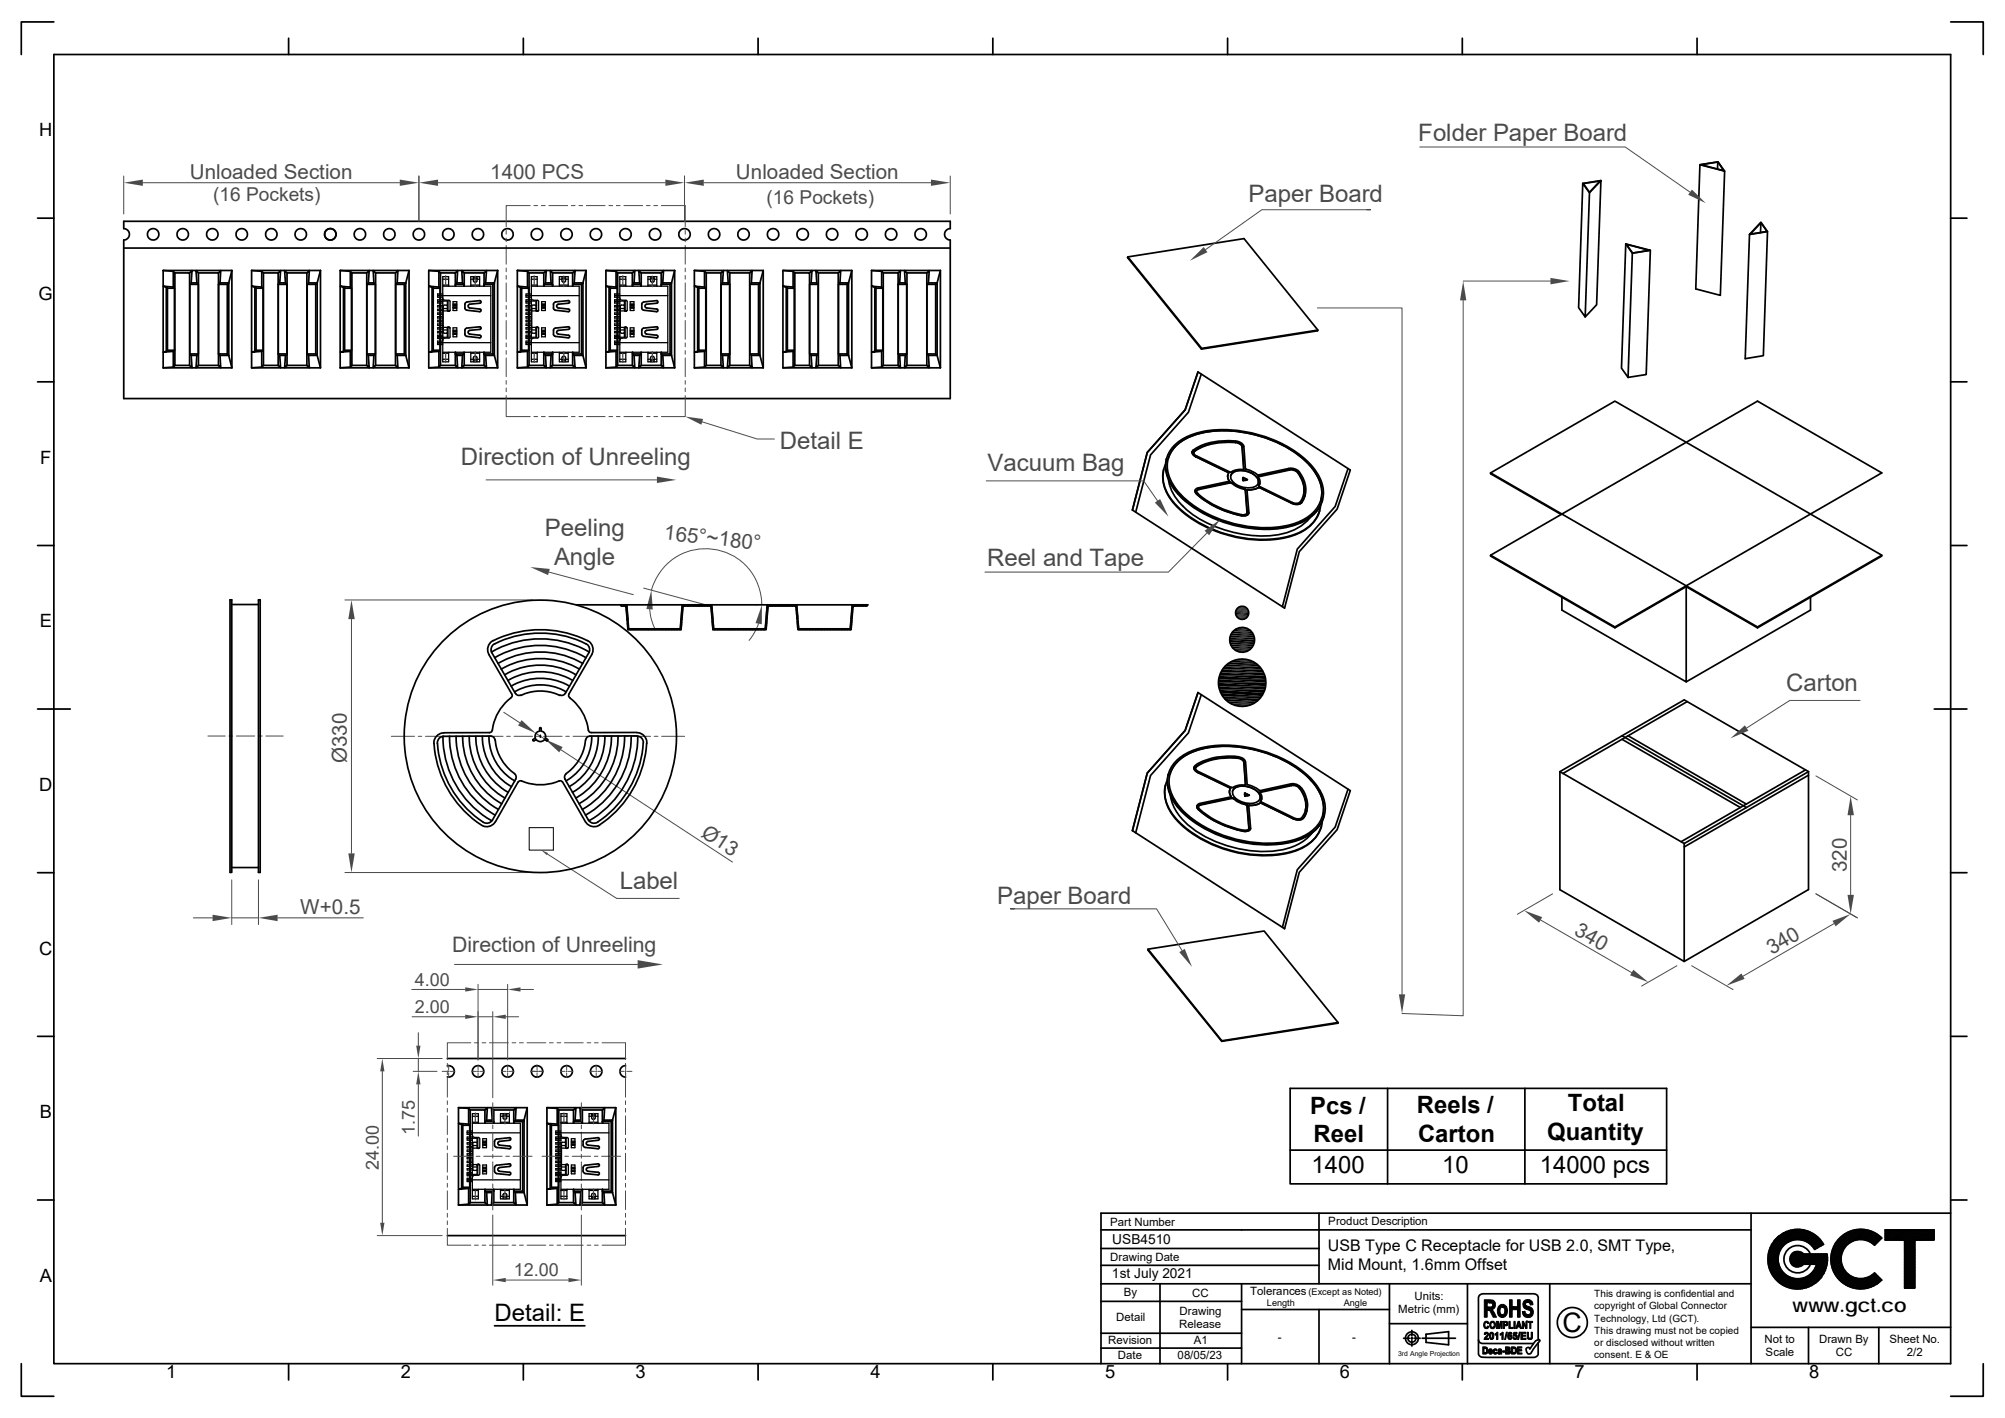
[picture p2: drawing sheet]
<svg xmlns="http://www.w3.org/2000/svg" width="297mm" height="210mm" viewBox="0 0 297 210" stroke-linecap="round" stroke-linejoin="round" font-family="sans-serif">
<defs><g id="words">
<text font-size="4" x="231.5" y="197.3">C</text>
<g font-size="3.6" fill="#4b4b4b">
<text x="210.1" y="20.8">Folder Paper Board</text>
<text x="185" y="29.9">Paper Board</text>
<text x="68.3" y="68.8">Direction of Unreeling</text>
<text x="115.5" y="66.6">Detail E</text>
<text x="146.3" y="69.8">Vacuum Bag</text>
<text x="80.7" y="79.4">Peeling</text>
<text x="82.1" y="83.6">Angle</text>
<text x="146.2" y="83.8">Reel and Tape</text>
<text x="264.6" y="102.3">Carton</text>
<text x="91.8" y="131.7">Label</text>
<text x="147.7" y="133.9">Paper Board</text>
</g>
<text font-size="3.6" x="73.3" y="195.6">Detail: E</text>
<g font-size="3.5">
<text x="194.1" y="164.9">Pcs /</text>
<text x="209.9" y="164.9">Reels /</text>
<text x="232.3" y="164.5">Total</text>
<text x="194.3" y="173.7">1400</text>
<text x="194.6" y="169.1">Reel</text>
<text x="210.1" y="169.1">Carton</text>
<text x="213.6" y="173.7">10</text>
<text x="228.1" y="173.7">14000 pcs</text>
<text x="229.2" y="168.8">Quantity</text>
</g>
<text font-size="3.2" fill="#4b4b4b" x="67" y="141">Direction of Unreeling</text>
<g font-size="3" fill="#4b4b4b">
<text x="28.1" y="26.4">Unloaded Section</text>
<text x="72.6" y="26.4">1400 PCS</text>
<text x="109" y="26.4">Unloaded Section</text>
<text x="98.3" y="79.9" transform="rotate(6 98.3 79.9)">165°~180°</text>
<text x="51.4" y="113" transform="rotate(-90 51.4 113)">Ø330</text>
<text x="103.7" y="123.7" transform="rotate(33 103.7 123.7)">Ø13</text>
<text x="273.6" y="129.1" transform="rotate(-90 273.6 129.1)">320</text>
<text x="44.5" y="135.3">W+0.5</text>
<text x="233.1" y="138.4" transform="rotate(30 233.1 138.4)">340</text>
<text x="262.5" y="141.4" transform="rotate(-30 262.5 141.4)">340</text>
</g>
<text font-size="2.9" x="265.6" y="194.3">www.gct.co</text>
<g font-size="2.8" fill="#4b4b4b">
<text x="31.6" y="29.7">(16 Pockets)</text>
<text x="113.6" y="30.1">(16 Pockets)</text>
</g>
<g font-size="2.7">
<text x="5.8" y="20.2">H</text>
<text x="5.7" y="44.4">G</text>
<text x="5.9" y="68.7">F</text>
<text x="5.9" y="92.9">E</text>
<text x="5.8" y="117.1">D</text>
<text x="5.8" y="141.4">C</text>
<text x="5.9" y="165.6">B</text>
<text x="5.9" y="189.8">A</text>
<text x="24.6" y="204.1">1</text>
<text x="59.4" y="204.1">2</text>
<text x="94.2" y="204.1">3</text>
<text x="128.9" y="204.1">4</text>
<text x="163.7" y="204.1">5</text>
<text x="198.5" y="204.1">6</text>
<text x="233.3" y="204.1">7</text>
<text x="268" y="204.1">8</text>
</g>
<g font-size="2.7" fill="#4b4b4b">
<text x="61.4" y="146">4.00</text>
<text x="61.4" y="150">2.00</text>
<text x="56.1" y="173.2" transform="rotate(-90 56.1 173.2)">24.00</text>
<text x="61.5" y="168" transform="rotate(-90 61.5 168)">1.75</text>
<text x="76.1" y="189">12.00</text>
</g>
<g font-size="2.4">
<text x="196.7" y="185.2">USB Type C Receptacle for USB 2.0, SMT Type,</text>
<text x="196.7" y="188.1">Mid Mount, 1.6mm Offset</text>
</g>
<g font-size="2">
<text x="164.8" y="184.2">USB4510</text>
<text x="164.7" y="189.3">1st July 2021</text>
</g>
<g font-size="1.7">
<text x="164.5" y="181.6">Part Number</text>
<text x="196.8" y="181.4">Product Description</text>
<text x="164.5" y="186.7">Drawing Date</text>
<text x="166.5" y="191.8">By</text>
<text x="185.2" y="191.8">Tolerances</text>
<text x="165.4" y="195.7">Detail</text>
<text x="174.7" y="196.6">Release</text>
<text x="174.8" y="194.7">Drawing</text>
<text x="176.6" y="192">CC</text>
<text x="207.2" y="194.4">Metric (mm)</text>
<text x="209.5" y="192.5">Units:</text>
<text x="164.2" y="199.1">Revision</text>
<text x="165.6" y="201.3">Date</text>
<text x="174.5" y="201.3">08/05/23</text>
<text x="176.9" y="199.1">A1</text>
<text x="189.3" y="198.6">-</text>
<text x="200.3" y="198.5">-</text>
<text x="261.4" y="198.8">Not to</text>
<text x="261.6" y="200.8">Scale</text>
<text x="269.5" y="198.8">Drawn By</text>
<text x="272" y="200.8">CC</text>
<text x="279.9" y="198.8">Sheet No.</text>
<text x="282.5" y="200.8">2/2</text>
</g>
<g font-size="1.5">
<text x="236.2" y="193.9">copyright of Global Connector</text>
<text x="236.2" y="192.1">This drawing is confidential and</text>
<text x="236.2" y="195.7">Technology, Ltd (GCT).</text>
<text x="236.2" y="197.5">This drawing must not be copied</text>
<text x="236.2" y="201">consent. E &amp; OE</text>
<text x="236.2" y="199.2">or disclosed without written</text>
</g>
<g font-size="1.4">
<text x="193.8" y="191.8">(Except as Noted)</text>
<text x="187.7" y="193.4">Length</text>
<text x="199.1" y="193.4">Angle</text>
</g>
<text font-size="1" x="207.1" y="200.8">3rd Angle Projection</text>
</g></defs>
<g fill="none" stroke="#000" stroke-width=".25">
<path d="M234.5 27.2l1 1.3-.7 18.4-.9-1.3zM235.5 28.5l1.7-1.8-.7 18.4-1.7 1.8M237.1 26.8l-1.6 1.7-.9-1.3M240.9 36.1l-.7 18.4 1 1.4M240.9 36.1l.9 1.4-.6 18.4M240.9 36.1l3.6 1-2.7 .4M240.9 36.2l3.5 .9-2.5 .4zM244.5 37.1l-.6 18.4-2.7 .4M251.8 24.4l-.6 18.4 3.7 .9 .6-18.4M260.9 33l.9 1.3-2.5 .4zM260.9 33l-.1 1.4M261.9 34.3l-.7 18.4-2.6 .4 .6-18.4 2.7-.4-1-1.4-1.7 1.8"/>
<path d="M220.8 70l18.4-10.6 39.6 22.8-18.4 10.6v.2M220.8 70v.2l10.5 6M220.8 70l39.6 22.8M220.8 82.2l18.4 10.6M220.8 82.2l39.6-22.8 18.4 10.6-39.6 22.8M220.8 82.2v.1l18.4 10.7M239.2 92.8v.2l10.6-6.1 10.6 6.1M249.8 86.7v14.3l-18.4-10.7v-1.9M268.2 88.4v1.9l-18.4 10.7M278.8 82.3l-18.4 10.7M231.1 114.3l18.4-10.7 18.4 10.7M240.3 109l18.4 10.6"/>
<path d="M240.3 109.5l17.5 10.1M241.2 109l17.5 10.1M250 103.9l-18.5 10.6M267.5 114l-18.4 10.6M267.9 114.8l-18.4 10.6M267.9 114.3l-18.4 10.6-18.4-10.6v17.4l18.4 10.7v-17.5M267.9 114.3v17.4l-18.4 10.7"/>
</g>
<path d="M256.4 109.3l2.1-1.9 .5 .8z" fill="#4b4b4b"/>
<path d="M275.6 103.7h-10.4l-6.4 4.1" fill="none" stroke="#4b4b4b" stroke-width=".15"/>
<g fill="none" stroke="#000" stroke-width=".25">
<path d="M167.1 38l17.2-2.7 10.9 13.6v.1l-17.2 2.7-11-13.6zM167.1 38l10.9 13.6 17.2-2.7M172.4 69.5v.1a5.2 5.2 0 0 0 1.2 4.6 17.1 17.1 0 0 0 9.8 5.4 15.8 15.8 0 0 0 9-.6 5.2 5.2 0 0 0 3.1-3.4M172.7 68.8a4.8 4.8 0 0 0 .5 4.6 15.3 15.3 0 0 0 8.4 5.7 17.4 17.4 0 0 0 10.2 0 5.2 5.2 0 0 0 3.8-4.2M172.8 67.9a5.5 5.5 0 0 0 1.7 5.3 18.3 18.3 0 0 0 12.7 5.2 11.8 11.8 0 0 0 6.9-1.8 5 5 0 0 0 1.8-2.6M173.1 68a5.1 5.1 0 0 1 3.6-3.5 17.4 17.4 0 0 1 13.2 1.4 11.8 11.8 0 0 1 5.2 4.5 4.6 4.6 0 0 1 .6 3.6M173.1 71.1a7.5 7.5 0 0 0 3.2 4.8 18.3 18.3 0 0 0 13.4 3.2 7.3 7.3 0 0 0 4.4-2.5M173.9 66a9.2 9.2 0 0 1 5.6-2.3 18.5 18.5 0 0 1 14.8 5.3 5.8 5.8 0 0 1 1.7 4.7 5.4 5.4 0 0 1-3.7 3.8 17.6 17.6 0 0 1-12.9-1 12.5 12.5 0 0 1-6.1-5.2 4.3 4.3 0 0 1 .6-5.3zM174.1 66.1a8.8 8.8 0 0 1 5.5-2.3 18.7 18.7 0 0 1 13.7 4.4 7.7 7.7 0 0 1 2.5 4.3 4.5 4.5 0 0 1-2.4 4.3 13.8 13.8 0 0 1-9.7 1 16.4 16.4 0 0 1-9.3-5.1 5.3 5.3 0 0 1-1.2-5.1l.3-.7zM176.6 66.9a.71 .71 0 0 0 .6 .8l4.8 2.3M176.6 66.9h.1M177 66.9l-.2 .1"/>
<path d="M177 66.8h-.1a.54 .54 0 0 0 .4 .7l4.9 2.4M177.1 72.6l-.1 .2a5.8 5.8 0 0 0 2.7 2.1 15.2 15.2 0 0 0 4.5 1.5l.5-.1 .3-.3M177.2 67.6a.59 .59 0 0 1-.5-.5 .59 .59 0 0 1 .3-.6 9.8 9.8 0 0 1 6.5-1.1 1 1 0 0 1 .8 .7l.2 3.3 .1 .1M177.2 67.6l4.8 2.4M177.2 67.6v.1M177.3 73.1v.1M177.3 73.1a14 14 0 0 0 6.6 3.2M177.6 72.5l-.3 .2M177.7 72.4l-.1 .1M177.7 72.4l-.4 .1a.67 .67 0 0 0 .4 .8 13.7 13.7 0 0 0 6.5 2.9 .46 .46 0 0 0 .6-.4M177.7 72.4l4.6-1-.1 .1-4.6 1M181.9 70.3v.6l.2 .3"/>
<path d="M182 70h.1M182 70v.1a1.06 1.06 0 0 0 .1 1.1M182.1 71.3l-4.6 .9a.49 .49 0 0 0-.4 .6l.2 .3M182.1 71.2v.1M182.2 71.5l.3 .1M182.3 71.4l.2 .1M182.3 70.4a1.38 1.38 0 0 1 1.5-.7 2.86 2.86 0 0 1 2.6 1.2v.6M182.5 70.2a2.76 2.76 0 0 1 3.5 .3l.3 .3 .1 .6a1.49 1.49 0 0 1-1.9 .8 2.38 2.38 0 0 1-2.2-1.4zM182.6 71.5l.8 .5 .9 .3M182.6 71.5a.9 .9 0 0 0 .7 .6l1 .3M183 65.5l.2 .1a.96 .96 0 0 1 .8 .6M183 65.5a9.3 9.3 0 0 0-6 1.4v-.1"/>
<path d="M183.1 65.5h.1a1.04 1.04 0 0 1 .8 .6M183.1 65.5a9.2 9.2 0 0 0-6.1 1.3M183.1 65.5h-.1M183.9 76.3v.1M184 66.1l.3 3.3M184.1 70.7l.7 .3-.6 .2zM184.1 71.1h.1M184.2 70.7v.1M184.2 71.1v.1M184.2 70.9l.4 .2v-.1M184.2 70.9v-.1l-.1 .1M184.3 72.4l.2 .2"/>
<path d="M184.3 70.8l-.1 .1M184.3 69.4l-.1 .1a3.4 3.4 0 0 0-2 .4M184.3 72.3l.2 .2M184.3 72.3v.1M184.5 72.5l.2 3.4M184.5 72.5l.3 3.3M184.6 69.5l.9 .3 .9 .5 4.5-.9a1.77 1.77 0 0 1 2.1 1.3 3.5 3.5 0 0 1-.2 3.7M184.6 71h.1M184.7 72.6l.3 3.3a.82 .82 0 0 1-1.1 .4M184.8 71h.1M184.8 75.8l-.1 .2M184.8 72.5l-.1 .1"/>
<path d="M184.8 72.5h.1M186.4 72.2l-.7 .3h-.9M186.5 72.2h.1M186.5 70.6h-.1M186.5 70.5v.1M186.5 70.5h-.1a1.22 1.22 0 0 1 .1 1.3M186.5 72.2l4.8 2.3M186.5 72.2l4.8 2.3a1.38 1.38 0 0 0 1.5 0M186.6 71.6l-.1 .3v-.1M191.1 69.6h.1a1.32 1.32 0 0 1 1.1 .4M191.1 69.5h.1a1.39 1.39 0 0 1 1.1 .4M191.1 69.5v.1l-4.6 1"/>
<path d="M191.1 69.5l-4.6 1M191.3 74.5h.1M192.3 69.9a3.5 3.5 0 0 1 .3 4.5 1.1 1.1 0 0 1-1.1 0l-4.9-2.4-.1-.2M192.3 69.9v.1a4.1 4.1 0 0 1 .8 3.3M192.8 74.4v.1M192.8 74.4a1.32 1.32 0 0 1-1.5 .1M193.3 73.3l-.5 1.1M193.4 73.3h.1M172.7 116.2v.1a5.2 5.2 0 0 0 1.2 4.7 17.3 17.3 0 0 0 9.8 5.4 16.5 16.5 0 0 0 8.6-.5 5.3 5.3 0 0 0 3.5-3.6M173 115.5a4.7 4.7 0 0 0 .4 4.6 15.2 15.2 0 0 0 8.5 5.7 17.2 17.2 0 0 0 10.2 .1 5.2 5.2 0 0 0 3.8-4.3M173.1 114.6v.1a5.2 5.2 0 0 0 1.2 4.6 17.4 17.4 0 0 0 10 5.5 16.3 16.3 0 0 0 8.6-.6 5.2 5.2 0 0 0 3.3-3.5M173.4 117.8a7.9 7.9 0 0 0 4.1 5.4 18.3 18.3 0 0 0 12.2 2.7 7.4 7.4 0 0 0 4.7-2.6"/>
<path d="M176.9 113.6a.73 .73 0 0 0 .5 .8M177.2 113.6l-.1 .1M177.2 113.5a9 9 0 0 1 6.7-1.2l.4 .4 .2 3.6a2.59 2.59 0 0 0-1.8 .3M177.2 113.5v.1M177.2 113.5a.51 .51 0 0 0 .4 .8l4.8 2.3M177.3 119.3l.1 .3 .1 .3M177.3 119.3h.1M177.4 114.4l4.8 2.3M177.5 114.4h-.1M177.5 119.9a13.6 13.6 0 0 0 7.1 3.2 .67 .67 0 0 0 .7-.4M177.5 119.9h.1M177.9 119.1l-.4 .4"/>
<path d="M182.2 117l-.1 .4 .3 .6M182.2 116.7h.1M182.3 116.7h-.1M182.4 118h.1M182.4 117.9v.1M182.4 116.6h.3M182.5 118.2l.3 .1M182.5 118.1v.1l-4.6 1M182.5 118.1l.3 .1M182.5 118.1l-4.7 1-.2 .2v.4a12.6 12.6 0 0 0 6.6 3.2h.5l.3-.3M182.6 117.1a1.4 1.4 0 0 1 1.6-.7 2.95 2.95 0 0 1 2.4 1.2l.1 .6M182.7 116.9l.3-.2a2.97 2.97 0 0 1 3.6 .9 .99 .99 0 0 1-1.1 1.4 2.77 2.77 0 0 1-2.9-1.5z"/>
<path d="M183.3 112.3h.3a.95 .95 0 0 1 .7 .6M183.3 112.2v.1a9.2 9.2 0 0 0-6.1 1.3M184.3 112.8l.2 3.4v-.1M184.4 117.9h.1M184.5 117.5h-.1M184.5 117.5h.1M184.5 117.5l-.1 .2 .1 .1M184.5 117.5l-.1-.1 .1 .1M184.5 117.6h.1M184.5 117.5l-.1 .2M184.5 117.8l-.1 .1M184.5 117.6l.4 .2v-.1"/>
<path d="M184.5 117.5l.4 .2M184.5 117.5v.1M184.6 119.2l-1-.3a1 1 0 0 1-.8-.7 4.5 4.5 0 0 0 1.9 .9l.1 .1 .2 3.4M184.6 119.2l.1 .1M184.6 119v.2M184.8 119.2l.2 3.4M184.9 117.8h.1M184.9 117.7h.1M184.9 117.8l-.5 .1M185 117.7l-.1 .1M185 117.7v.1M185.1 119.3h-.1"/>
<path d="M185.1 119.2v.1M186.6 117l-.8-.5-1-.4-.3-3.3-.3-.4a5.7 5.7 0 0 0-3.5-.3 8.7 8.7 0 0 0-3.5 1.2l-.3 .3v.3l.4 .4 5 2.4a1.02 1.02 0 0 0 .1 1.3l-4.6 1a.49 .49 0 0 0-.4 .6 13 13 0 0 0 7.2 3.5 .55 .55 0 0 0 .7-.5l-.3-3.3M186.6 117.1l4.6-1a2 2 0 0 1 2.2 1.7 3.4 3.4 0 0 1-.3 3.3 1.31 1.31 0 0 1-1.5 .1l-4.8-2.3M186.7 118.9l-.8 .3-.8 .1M186.7 117.2l4.6-1a1.43 1.43 0 0 1 1.7 1.1 3.1 3.1 0 0 1-.3 3.9l-.4 .1-.6-.2-4.9-2.4a1.13 1.13 0 0 0-.2-1.4zM186.7 118.9h.1M186.7 118.9l-.1 .1a2.58 2.58 0 0 1-1.6 .2v.1M186.7 117.3v.1M186.8 118.6h.1M186.8 118.9l4.8 2.3M186.9 118.3l-.2 .4M191.3 116.3h.1a1.23 1.23 0 0 1 1.1 .4"/>
<path d="M191.3 116.2v.1l-4.6 1 .1-.1M192.5 116.7a4 4 0 0 1 .9 3.3M192.5 116.6v.1M194.3 115.6a5.5 5.5 0 0 1 1.7 5.1M185 122.6v.1M191.6 121.2h.1M193.1 121.2a1.34 1.34 0 0 1-1.5 0M193.1 121.1v.1M193.6 120l-.5 1.2M170.1 140.6l10.9 13.5 17.2-2.7v.1l-17.2 2.7-11-13.5"/>
<circle cx="184" cy="94.8" r="1.84"/>
<circle cx="184" cy="90.7" r=".97"/>
<circle cx="184" cy="101.1" r="3.5"/>
</g>
<g fill="#000">
<path d="M180.9 99.6l6.5 .5h-6.7zM180.9 99.6h6.3l.2 .5zM182.9 96.2l1.9 .2h-1.6zM183 90.7l2 .2h-1.9zM183 90.7h2v.2zM183.1 90.6l1.9 .1h-2zM183.1 90.6h1.9v.1zM183.1 90.9l1.9 .2h-1.9zM183.1 90.9h1.9v.2zM183.1 90.4l1.9 .2h-1.9zM183.1 90.4h1.9v.2zM183.1 91.1l1.8 .2h-1.7z"/>
<path d="M183.1 91.1h1.9l-.1 .2zM183.2 90.2l1.8 .2h-1.9zM183.2 90.2h1.7l.1 .2zM183.2 91.3l1.6 .1h-1.5zM183.2 91.3h1.7l-.1 .1zM183.2 93.1h1.6l.3 .2zM183.2 96.4l1.3 .1h-1zM183.2 96.4h1.6l-.3 .1zM183.3 90.1l1.6 .1h-1.7zM183.3 90.1h1.5l.1 .1zM183.3 91.4l1.3 .2h-1.2zM183.3 91.4h1.5l-.2 .2z"/>
<path d="M183.4 90l1.4 .1h-1.5zM183.4 90h1.2l.2 .1zM183.4 91.6h1.1zM183.4 91.6h1.2h-.1zM183.2 93.1l.3-.1 1.3 .1zM183.5 93h1l.3 .1zM183.5 96.5l.7 .1zM183.5 96.5h1zM183.4 90l.2-.1 1 .1zM183.6 89.9l1 .1zM183.6 91.6l.7 .1zM183.6 91.6h.9z"/>
<path d="M183.6 89.9h.9zM183.8 89.8l.7 .1zM183.8 91.7h.3zM183.8 91.7h.5zM183.2 97.7l.6-.1 1 .1zM183.8 97.6l1 .1zM183.5 93h1zM183.9 92.9l.6 .1zM183.8 89.8h.5zM183.9 89.8h.4zM180.5 101.1l7 .5h-6.9zM180.5 101.1h7.1l-.1 .5z"/>
<path d="M180.6 100.6l7 .5h-7.1zM180.6 100.6h6.9l.1 .5zM180.6 101.6l6.8 .5h-6.7zM180.6 101.6h6.9l-.1 .5zM180.7 100.1l6.8 .5h-6.9zM180.7 100.1h6.7l.1 .5zM180.7 102.1l6.5 .5h-6.3zM180.7 102.1h6.7l-.2 .5zM180.9 102.6l6 .5h-5.8zM180.9 102.6h6.3l-.3 .5zM183.2 104.5l1.1 .1zM183.2 104.5h1.6l-.5 .1z"/>
</g>
<path d="M182.9 93.2h2.2M182.9 96.3h2.2" fill="none" stroke="#000" stroke-width=".17"/>
<path d="M182.3 97.9h3.5M182.7 96.1h2.7M182.7 93.4h2.7M182.3 104.3h3.5" fill="none" stroke="#000" stroke-width=".23"/>
<path d="M182.5 93.6h3.1M182.5 95.9h3.1" fill="none" stroke="#000" stroke-width=".28"/>
<path d="M181.8 98.2h4.4M182.3 93.9h3.5M181.8 104h4.4" fill="none" stroke="#000" stroke-width=".3"/>
<path d="M182.2 94.6h3.7M182.2 94.9h3.7M182.2 94.2h3.6" fill="none" stroke="#000" stroke-width=".34"/>
<path d="M182.2 95.2h3.6M182.3 95.6h3.5" fill="none" stroke="#000" stroke-width=".32"/>
<path d="M182.8 97.7h2.5M182.8 104.5h2.5" fill="none" stroke="#000" stroke-width=".15"/>
<path d="M181.5 98.5h5.1M181.5 103.7h5.1" fill="none" stroke="#000" stroke-width=".36"/>
<path d="M181.1 98.9h5.8" fill="none" stroke="#000" stroke-width=".42"/>
<path d="M180.9 99.4h6.3" fill="none" stroke="#000" stroke-width=".44"/>
<path d="M181.1 103.3h5.8" fill="none" stroke="#000" stroke-width=".4"/>
<path d="M207.2 147.2h1l-.5 2.9z" fill="#4b4b4b"/>
<path d="M195.2 45.6h12.5v101.6" fill="none" stroke="#4b4b4b" stroke-width=".15"/>
<path d="M176.3 38.6l2-2 .6 .7z" fill="#4b4b4b"/>
<path d="M202.5 31.1h.6h-16.2l-8.3 5.9" fill="none" stroke="#4b4b4b" stroke-width=".15"/>
<path d="M178.5 78.6l2.3-1.7-1.7 2.4z" fill="#4b4b4b"/>
<path d="M178.8 78.9l-5.7 5.8h-27.2" fill="none" stroke="#4b4b4b" stroke-width=".15"/>
<path d="M216.8 41.6l.4 2.9h-.9z" fill="#4b4b4b"/>
<path d="M216.8 44.5v105.9l-9.1-.3" fill="none" stroke="#4b4b4b" stroke-width=".15"/>
<path d="M229.7 41.2l2.8 .4-2.8 .5z" fill="#4b4b4b"/>
<g fill="none" stroke="#4b4b4b" stroke-width=".15">
<path d="M216.8 41.6h12.9M30.8 109h2.6M33.9 109h.6M35 109h2.7M38.3 109h.5M39.4 109h2.6M58 109h3.4M62 109h.5M63 109h2.8M66.3 109h.6M67.4 109h2.7M70.7 109h.5"/>
<path d="M71.8 109h2.7M75.1 109h.5M76.2 109h2.7M79.4 109h.6M80.5 109h2.8M83.8 109h.5M84.9 109h2.7M88.2 109h.5M89.3 109h2.7M92.6 109h.5M93.6 109h2.8M96.9 109h.6"/>
<path d="M98 109h3.4"/>
</g>
<path d="M34.1 88.8h.2v40.4h-.2zM34.3 89.5h4M38.3 88.8h.2v40.4h-.2zM173.3 114.7a5.2 5.2 0 0 1 3.6-3.4 17.6 17.6 0 0 1 14.2 1.8 12.8 12.8 0 0 1 3.2 2.5M174.2 112.7a10.2 10.2 0 0 1 6.8-2.3 18.7 18.7 0 0 1 13.4 5.1 6 6 0 0 1 1.9 5 5.4 5.4 0 0 1-3.7 3.7 17.7 17.7 0 0 1-14.1-1.6 10.6 10.6 0 0 1-5.3-5.6 4.2 4.2 0 0 1 1-4.3zM174.4 112.9a8.8 8.8 0 0 1 5.5-2.3 18.5 18.5 0 0 1 14.2 4.8 6.6 6.6 0 0 1 2 4.7 5 5 0 0 1-3.3 3.9 16.8 16.8 0 0 1-12.4-.6 13.7 13.7 0 0 1-5.9-4.3 4.7 4.7 0 0 1-.7-5.5zM34.3 128.5h4M170.1 140.6l17.2-2.7 10.9 13.5" fill="none" stroke="#000" stroke-width=".25"/>
<path d="M80.2 125.9l1 .4-.2 .3z" fill="#4b4b4b"/>
<path d="M51.1 88.8h27.9M52.1 91.7v34.7M51.1 129.2h27.9M81.1 126.5l10.3 6.5h9.2" fill="none" stroke="#4b4b4b" stroke-width=".15"/>
<g fill="#4b4b4b">
<path d="M52.1 88.8l.5 2.9h-1z"/>
<path d="M51.6 126.4h1l-.5 2.8z"/>
</g>
<path d="M74.6 105.5l2.4 1.5M79.4 108.6l1.3 .9M83.1 111l25.4 16.7" fill="none" stroke="#4b4b4b" stroke-width=".15"/>
<g fill="#4b4b4b">
<path d="M77.3 106.6l2.1 2-2.6-1.2z"/>
<path d="M80.7 109.5l2.7 1.1-.6 .8z"/>
</g>
<path d="M28.6 135.9h2.9M34.3 130.3v6.6M34.3 135.9h4M38.3 130.3v6.6M41.1 135.9h12.7" fill="none" stroke="#4b4b4b" stroke-width=".15"/>
<g fill="#4b4b4b">
<path d="M31.5 135.5l2.8 .4-2.8 .5z"/>
<path d="M38.3 135.9l2.8-.4v.9z"/>
</g>
<path d="M95.4 87.1l9.1 2.5M96.2 90.2l.3 1.4 .5 1.4M96.5 87.4a8.3 8.3 0 0 1 9.1-6.1 8.3 8.3 0 0 1 7.3 8.3M111.9 89.6h.4M112.4 92.4l-.6 1.2-.8 1.2" fill="none" stroke="#4b4b4b" stroke-width=".15"/>
<g fill="#4b4b4b">
<path d="M112.9 89.6v2.8l-1-.1z"/>
<path d="M96.5 87.4l.2 2.9-.9-.1z"/>
<path d="M78.6 84l2.8 .3-.2 .9z"/>
</g>
<path d="M81.3 84.7l12.5 3.4" fill="none" stroke="#4b4b4b" stroke-width=".15"/>
<g fill="none" stroke="#000" stroke-width=".25">
<path d="M72.8 96.5a14.4 14.4 0 0 1 14.5 0M73.1 94.9a15.8 15.8 0 0 1 13.9 0M73.1 94.9a1.5 1.5 0 0 0-.7 2l3.4 5.9 .1 .3-.2 .2M73.3 97.4a13.5 13.5 0 0 1 13.5 0M73.8 98.2a12.5 12.5 0 0 1 12.5 0M74.3 99.1a11.5 11.5 0 0 1 11.6 0M74.8 99.9a10.4 10.4 0 0 1 10.5 0M87 94.9a1.5 1.5 0 0 1 .7 2l-3.4 5.9-.1 .3 .2 .2M64.8 110.1a15.1 15.1 0 0 0 7 11.7 .97 .97 0 0 0 1.2-.4l3.4-6 .1-.5-.3-.3M65.6 109a14.4 14.4 0 0 0 7.3 12.5M66.6 109a13.5 13.5 0 0 0 6.8 11.7M67.6 109a12.5 12.5 0 0 0 6.3 10.9"/>
<path d="M68.5 109a11.5 11.5 0 0 0 5.8 10M69.5 109a10.5 10.5 0 0 0 5.3 9.2M70.5 109a9.6 9.6 0 0 0 4.8 8.3M71.5 109a8.6 8.6 0 0 0 4.3 7.5M72.4 109a7.6 7.6 0 0 0 3.9 6.6M72.9 108.1l-.1 .3-.3 .1h-6.7a1.53 1.53 0 0 0-1.5 1.6 15.7 15.7 0 0 0 7.2 12.2 1.5 1.5 0 0 0 1.9-.6l3.4-5.9M73.3 109.6a.62 .62 0 0 0-.6-.6h-6.9a.96 .96 0 0 0-1 1.1M73.4 109.6a6.7 6.7 0 0 0 2.8 5M75.2 100.8a9.6 9.6 0 0 1 9.7 0M75.7 103.3a7.1 7.1 0 0 0-2.8 4.8M75.7 101.6a8.6 8.6 0 0 1 8.7 0M76.2 102.5a7.6 7.6 0 0 1 7.7 0"/>
<path d="M76.4 102.7l.3 .3 .5-.1M76.8 115.8l.3-.2a7.8 7.8 0 0 0 5.9 0l.3 .2M77.2 103a6.7 6.7 0 0 1 5.7 0M79 109.5v.2h.1M79.3 109.3l-.3 .2M79.9 108.3a.79 .79 0 0 0-.6 1M80.1 108.9v.3M80.2 108.3a.8 .8 0 0 1 .6 1M80.2 107.9l-.2-.1-.1 .4M80.2 107.9v.3M80.7 109.5a.78 .78 0 0 1-1.3 0l-.3 .2M80.7 109.5l.4 .2 .1-.1-.1-.1"/>
<path d="M80.8 109.3l.3 .2M83.4 115.8l3.3 5.9a1.49 1.49 0 0 0 2.1 .5M83.7 102.7l-.3 .3-.4-.1M83.7 102.7l3.5-6a.94 .94 0 0 0-.4-1.4 15.2 15.2 0 0 0-13.7 .1 .97 .97 0 0 0-.2 1.3l3.5 6M84.4 103.3a7.1 7.1 0 0 1 2.8 4.8M86.7 109.6a6.7 6.7 0 0 1-2.8 5M87.2 108.1l.1 .3 .3 .1h6.7a1.46 1.46 0 0 1 1.5 1.6 15.7 15.7 0 0 1-7 12.1M87.7 109a7.6 7.6 0 0 1-3.9 6.6M88.6 109a8.6 8.6 0 0 1-4.3 7.5M89.6 109a9.6 9.6 0 0 1-4.8 8.3M90.6 109a10.6 10.6 0 0 1-5.3 9.2M91.6 109a11.5 11.5 0 0 1-5.8 10"/>
<path d="M92.5 109a12.5 12.5 0 0 1-6.2 10.9M93.5 109a13.5 13.5 0 0 1-6.8 11.7M94.3 109a.93 .93 0 0 1 1 1 15.2 15.2 0 0 1-6.9 11.8 .97 .97 0 0 1-1.2-.4l-3.5-6v-.5l.2-.3M94.3 109h-6.9a.58 .58 0 0 0-.6 .6M94.5 109a14.4 14.4 0 0 1-7.3 12.5"/>
<circle cx="80.1" cy="109" r="20.2"/>
</g>
<path d="M97.3 70.6l2.9 .5-2.9 .4z" fill="#4b4b4b"/>
<path d="M72 71.1h25.3M269 132.4l6.2 3.5M271.7 136.8l-13.5 7.8M250.6 143l6.2 3.5" fill="none" stroke="#4b4b4b" stroke-width=".15"/>
<g fill="none" stroke="#000" stroke-width=".25">
<path d="M234.5 27.2l2.7-.5zM251.8 24.4l2.7-.4 1 1.3zM252 24.4l2.5-.4 .9 1.3zM254.5 24l-.1 1M85.4 89.6h43.2l-.2 .1M91.9 89.6l.1 .1h.6M92.1 89.6h-.1M92.3 89.6l-.2 .1M92.5 89.6l-.1 .1M92.6 89.7l.2 .2M92.8 89.6l-.2 .1M92.8 89.9l.2 3.3h7.9l.3-3.3"/>
<path d="M92.9 89.7l-.2 .1M92.9 89.6l.2 3.5h7.7l.3-3.5M92.9 89.9l-.1 .1M92.9 90.1l-.1 .1M92.9 90.5l-.1 .1M92.9 90.3l-.1 .1M92.9 90.7l-.1 .1M93 90.9l-.1 .1M93 91.2l-.1 .1M93 91.4l-.1 .1M93 91.6l-.1 .1M93 91.8l-.1 .1"/>
<path d="M93.1 92.4l-.1 .1M93.1 92.2l-.2 .1M93.1 92.6l-.1 .1M93.1 93l-.1 .1M93.3 93.1l-.1 .1M93.5 93.1l-.1 .1M93.7 93.1l-.1 .1M93.9 93.1l-.1 .1M94.1 93.1l-.1 .1M94.4 93.1l-.2 .1M94.6 93.1l-.1 .1M94.8 93.1l-.1 .1"/>
<path d="M95.1 93.1l-.2 .1M95.3 93.1l-.2 .1M95.5 93.1l-.1 .1M95.7 93.1l-.1 .1M96 93.1l-.2 .1M96.2 93.1l-.1 .1M96.4 93.1l-.1 .1M96.6 93.1l-.1 .1M96.9 93.1l-.1 .1M97.1 93.1l-.1 .1M97.3 93.1l-.1 .1M97.6 93.1l-.2 .1"/>
<path d="M97.8 93.1l-.1 .1M98 93.1l-.1 .1M98.2 93.1l-.1 .1M98.5 93.1l-.2 .1M98.7 93.1l-.1 .1M98.9 93.1l-.1 .1M99.1 93.1l-.1 .1M99.4 93.1l-.1 .1M99.6 93.1l-.1 .1M99.8 93.1l-.1 .1M100.1 93.1l-.2 .1M100.3 93.1l-.1 .1"/>
<path d="M100.5 93.1l-.1 .1M100.8 93.1l-.2 .1M100.9 93.2h.1M100.9 92.9l-.1 .2M100.9 92.7l-.1 .1M101 92.4l-.2 .2M101 92.2l-.1 .1M101 91.7l-.1 .2M101 91.5l-.1 .1M101 91.2l-.1 .2M101.1 91l-.2 .1M101.1 90.7l-.1 .2"/>
<path d="M101.1 90.5l-.1 .1M101.1 90.2l-.1 .2M101.1 89.6h.1M101.2 90l-.2 .1M101.4 89.6l-.4 .3M101.6 89.6l-.2 .1M101.8 89.6l-.2 .1M102 89.6l-.1 .1M102.3 89.6l-.2 .1M102.5 89.6l-.2 .1M102.7 89.6l-.2 .1M102.9 89.6l-.1 .1"/>
<path d="M103.2 89.6l-.2 .1M103.4 89.6l-.2 .1M103.6 89.6l-.2 .1M103.8 89.6l-.1 .1M104.1 89.6l-.2 .1M104.3 89.6l-.2 .1M104.5 89.6l-.1 .1M104.8 89.6l-.2 .1M105 89.6l-.2 .1M105.2 89.6l-.2 .1M105.3 89.8l.1-.2 .3 3.5M105.3 89.9v-.2h-4l-.1 .2"/>
<path d="M105.5 89.8l-.2 .1 .3 3.3h7.9l.3-3.3M105.5 90l-.1 .1M105.5 90.2l-.1 .1M105.5 90.4l-.1 .1M105.5 90.6l-.1 .1M105.6 91l-.1 .2M105.6 90.8l-.2 .1M105.6 91.2l-.1 .2M105.6 91.4l-.1 .2M105.6 91.7l-.1 .3M105.6 92.1l-.1 .1M105.7 92.3l-.2 .1"/>
<path d="M105.7 92.5l-.1 .1M105.7 92.9l-.1 .1M105.7 92.7l-.1 .1M105.7 93.1l-.1 .1M106 93.1l-.1 .1M106.2 93.1l-.1 .1M106.4 93.1l-.1 .1M106.7 93.1l-.2 .1M106.9 93.1l-.1 .1M107.1 93.1l-.1 .1M107.3 93.1l-.1 .1M107.6 93.1l-.2 .1"/>
<path d="M107.8 93.1l-.1 .1M108 93.1l-.1 .1M108.2 93.1l-.1 .1M108.4 93.1l-.1 .1M108.6 93.1l-.1 .1M108.9 93.1l-.1 .1M109.1 93.1l-.1 .1M109.3 93.1l-.1 .1M109.6 93.1l-.2 .1M109.7 93.1v.1M110 93.1l-.1 .1M110.3 93.1l-.2 .1"/>
<path d="M110.5 93.1l-.1 .1M110.7 93.1l-.1 .1M110.9 93.1l-.1 .1M111.2 93.1l-.2 .1M111.4 93.1l-.1 .1M111.6 93.1l-.1 .1M111.8 93.1l-.1 .1M112.1 93.1l-.1 .1M112.3 93.1l-.1 .1M112.5 93.1l-.1 .1M112.8 93.1l-.2 .1M113 93.1l-.1 .1"/>
<path d="M113.2 93.1l-.1 .1M113.5 93.1l-.2 .1M113.5 92.8l-.1 .1M113.6 92.5l-.2 .2M113.6 92.3l-.2 .1M113.6 92l-.1 .2M113.6 91.6l-.1 .3M113.6 91.3l-.1 .2M113.7 91.1l-.2 .1M113.7 89.6l-.3 3.5h-7.7M113.7 90.9l-.2 .1M113.7 90.6l-.1 .1"/>
<path d="M113.7 90.3l-.1 .2M113.7 90.1l-.1 .1M113.8 89.6l-.2 .1M114.1 89.6l-.2 .1M114.2 89.6l-.2 .1M114.4 89.6l-.2 .1M114.6 89.6l-.2 .1M114.9 89.6l-.2 .1M115.1 89.6l-.2 .1M115.3 89.6l-.2 .1M115.5 89.6l-.1 .1M115.8 89.6l-.2 .1"/>
<path d="M116 89.6l-.2 .1M116.2 89.6l-.2 .1M116.4 89.6l-.1 .1M116.7 89.6l-.2 .1M116.9 89.6l-.2 .1M117.1 89.6l-.2 .1M117.3 89.6l-.1 .1M117.6 89.6l-.2 .1M117.8 89.6l-.2 .1M117.9 89.9l-.1-.2h-3.9l-.3 .3M117.9 89.9l.3 3.3h7.9l.3-3.3M118 89.6l.3 3.5h7.7l.3-3.5"/>
<path d="M118 89.7l-.1 .1M118.1 90.1l-.1 .1M118.1 89.9l-.2 .1M118.1 90.3l-.1 .1M118.1 90.5l-.1 .1M118.1 90.7l-.1 .1M118.2 90.9l-.2 .1M118.2 91.1l-.2 .1M118.2 91.6l-.1 .1M118.2 91.3l-.1 .1M118.2 92l-.1 .1M118.2 92.2l-.1 .1"/>
<path d="M118.3 92.4l-.1 .1M118.3 92.6l-.1 .1M118.3 92.8l-.1 .1M118.3 93l-.1 .1M118.4 93.1l-.1 .1M118.7 93.1l-.2 .1M118.9 93.1l-.1 .1M119.1 93.1l-.1 .1M119.4 93.1l-.2 .1M119.6 93.1l-.2 .1M119.8 93.1l-.1 .1M120 93.1l-.1 .1"/>
<path d="M120.3 93.1l-.2 .1M120.5 93.1l-.1 .1M120.7 93.1l-.1 .1M120.9 93.1l-.1 .1M121.2 93.1l-.1 .1M121.4 93.1l-.1 .1M121.6 93.1l-.1 .1M121.8 93.1l-.1 .1M122 93.1l-.1 .1M122.3 93.1l-.2 .1M122.5 93.1l-.1 .1M122.7 93.1l-.1 .1"/>
<path d="M123 93.1l-.2 .1M123.2 93.1l-.2 .1M123.4 93.1l-.1 .1M123.6 93.1l-.1 .1M123.9 93.1l-.2 .1M124.1 93.1l-.1 .1M124.3 93.1l-.1 .1M124.5 93.1l-.1 .1M124.8 93.1l-.1 .1M125 93.1l-.1 .1M125.2 93.1l-.1 .1M125.5 93.1l-.2 .1"/>
<path d="M125.7 93.1l-.1 .1M125.9 93.1l-.1 .1M126.1 93.2h-.1M126.1 92.9l-.1 .2M126.1 92.7l-.1 .1M126.2 92.4l-.2 .1M126.2 92.2l-.2 .1M126.2 91.9l-.2 .2M126.2 91.5l-.1 .1M126.2 91.2l-.1 .1M126.3 91l-.2 .1M126.3 90.7l-.1 .2"/>
<path d="M126.3 89.6h.1M126.3 90.5l-.1 .1M126.3 90.2l-.1 .1M126.3 90l-.1 .1M126.5 89.6l-.3 .3M126.8 89.6l-.2 .1M127 89.6l-.2 .1M127.2 89.6l-.2 .1M127.4 89.6l-.1 .1M127.7 89.6l-.2 .1M127.9 89.6l-.2 .1M128.1 89.6l-.2 .1"/>
<path d="M128.4 89.6l-.2 .1M128.4 89.7h-2v.2"/>
</g>
<g fill="#4b4b4b">
<path d="M271.5 136.4l2.7-1.1-2.3 1.9z"/>
<path d="M255.8 146l2.2-1.8 .5 .8z"/>
</g>
<path d="M228.2 136.2l13.5 7.8M230 132.4l-5.2 3M248.4 143l-5.2 3" fill="none" stroke="#4b4b4b" stroke-width=".15"/>
<g fill="#4b4b4b">
<path d="M225.8 134.8l2.7 1-.5 .8z"/>
<path d="M242 143.6l2.2 1.8-2.7-1z"/>
</g>
<path d="M269 114.9l6.2 3.6M269 132.4l6.2 3.5M274.2 120.7v11.8" fill="none" stroke="#4b4b4b" stroke-width=".15"/>
<g fill="#4b4b4b">
<path d="M273.7 132.5h1l-.5 2.8z"/>
<path d="M274.2 117.9l.5 2.8h-1z"/>
<path d="M174.7 141l.8-.5 1.1 2.7z"/>
</g>
<path d="M150.3 134.6h-.6h21.6l3.8 6.1" fill="none" stroke="#4b4b4b" stroke-width=".15"/>
<path d="M177.5 55.1l22.5 14.5-1.9 5.8-5.6 6.3-2.2 8.4-22.5-14.6 2.2-8.5 5.6-6.3zM178 55.4l-1.9 5.7-5.6 6.3-2.2 8.4M199.7 69.4l-1.9 5.6-5.6 6.3-2.2 8.5" fill="none" stroke="#000" stroke-width=".25"/>
<path d="M171.1 74.4l.8-.5 1.2 2.6z" fill="#4b4b4b"/>
<path d="M146.1 71.2h23.3l2.1 3" fill="none" stroke="#4b4b4b" stroke-width=".15"/>
<path d="M177.5 102.6l22.5 14.5-1.9 5.8-5.6 6.3-2.2 8.3-22.5-14.5 2.2-8.5 5.6-6.3zM178 102.9l-1.9 5.6-5.6 6.3-2.2 8.5M199.7 116.9l-1.9 5.6-5.6 6.3-2.2 8.5M191.1 161.2h55.8v14.1h-55.8zM191.1 170.3h55.8M205.6 161.2v14.1M225.9 161.2v14.1" fill="none" stroke="#000" stroke-width=".25"/>
<path d="M78.4 122.6h3.6v3.3h-3.6z" fill="none" stroke="#000" stroke-width=".15"/>
<path d="M250.7 28.1l2 2-2.6-1.3z" fill="#4b4b4b"/>
<path d="M210.3 21.8h30.5l9.6 6.7" fill="none" stroke="#4b4b4b" stroke-width=".15"/>
<path d="M94.5 142.2l3.7 .6-3.7 .6z" fill="#4b4b4b"/>
<g fill="none" stroke="#4b4b4b" stroke-width=".15">
<path d="M75 34.1v.6M75 35.2v.6M75 36.4v2.7M75 39.7v.5M78.5 30.4h-3.5v3.2M79.1 30.4h.6M80.2 30.4h.6M81.3 30.4h2.8M84.6 30.4h.6M85.8 30.4h.5M86.9 30.4h2.7M90.2 30.4h.6"/>
<path d="M91.3 30.4h.6M92.4 30.4h2.8M95.8 30.4h.5M96.9 30.4h.5M98 30.4h3.5v3.2M101.5 34.1v.6M101.5 35.2v.6M101.5 36.4v2.7M101.5 39.7v.5M75 40.8v.5M75 41.9v2.8M75 45.2v.6"/>
<path d="M75 46.3v.6M75 47.5v2.7M75 50.8v.6M75 51.9v.6M75 53v2.8M75 56.4v.5M75 57.5v.5M75 58.6v3.1h3.5M101.5 58.6v3.1h-3.5M101.5 40.8v.5M101.5 41.9v2.8M101.5 45.2v.6"/>
<path d="M101.5 46.3v.6M101.5 47.5v2.7M101.5 50.8v.6M101.5 51.9v.6M101.5 53v2.8M101.5 56.4v.5M101.5 57.5v.5M79.1 61.7h.6M80.2 61.7h.6M81.3 61.7h2.8M84.6 61.7h.6M85.8 61.7h.5"/>
<path d="M86.9 61.7h2.7M90.2 61.7h.6M91.3 61.7h.6M92.4 61.7h2.8M95.8 61.7h.5M96.9 61.7h.5M55.9 156.7h9.6M56.6 158.7v22.4M66.3 157.5v.5M66.3 158.6v.5M66.3 159.7v2.8M67.3 142.8h27.2"/>
<path d="M69.7 154.4h-3.4v2.5M70.3 154.4h.6M71.4 154.4h.6M72.5 154.4h2.8M75.9 154.4h.5M77 154.4h.5M78.1 154.4h2.8M81.4 154.4h.6M82.5 154.4h.6M83.6 154.4h2.8M87 154.4h.5M88.1 154.4h.5"/>
<path d="M89.2 154.4h3.5v2.5M92.7 157.5v.5M92.7 158.6v.5M92.7 159.7v2.8M66.3 163v.6M66.3 164.1v.6M66.3 165.2v2.8M66.3 168.6v.5M66.3 169.7v.5M66.3 170.8v2.8M66.3 174.1v.6M66.3 175.2v.6"/>
<path d="M66.3 176.3v2.8M66.3 179.7v.5M92.7 163v.6M92.7 164.1v.6M92.7 165.2v2.8M92.7 168.6v.5M92.7 169.7v.5M92.7 170.8v2.8M92.7 174.1v.6M92.7 175.2v.6M92.7 176.3v2.8M92.7 179.7v.5"/>
<path d="M55.9 183h9.6M66.3 180.8v.5M66.3 181.9v2.5h3.4M70.3 184.4h.6M71.4 184.4h.6M72.5 184.4h2.8M75.9 184.4h.5M77 184.4h.5M78.1 184.4h2.8M81.4 184.4h.6M82.5 184.4h.6M83.6 184.4h2.8"/>
<path d="M87 184.4h.5M88.1 184.4h.5M92.7 181.9v2.5h-3.5M92.7 180.8v.5"/>
</g>
<g fill="none" stroke="#000" stroke-width=".25">
<path d="M18.3 32.8h122.5v1.1a.85 .85 0 0 0-.9 .8 .85 .85 0 0 0 .9 .8v23.5h-122.5v-23.5a.85 .85 0 0 0 .9-.8 .85 .85 0 0 0-.9-.8zM24.2 40.1l1.5 .1 .2 .2M24.2 40.1h10.2M24.2 54.5h10.2M24.2 40.1v14.4M24.6 42.5v9.5M24.8 42.7v9.2M24.8 42.7h1v9.2M24.8 51.9h1M24.8 51.9l-.2 .1-.4 .1 1.5-.1M25.7 40.2v2.3l.1 .2M25.7 42.5l-1.5-.1 .4 .1 .2 .2"/>
<path d="M25.8 51.9l-.1 .1v2.4M25.9 40.4v13.7M25.9 40.4h2.2v13.7M25.9 54.1l-.2 .3-1.5 .1M25.9 54.1h2.2M28.1 40.4l.3-.3-.1 1.8-.2 .2M28.1 42.1h1.3M28.1 52.4l.2 .2 .1 1.9-.3-.4M28.1 42.1v10.3M28.1 52.4h1.3M28.3 41.9h.9l.2 .2M29.2 52.6l-.2 1.9 .4-.4"/>
<path d="M29.4 52.4l-.2 .2h-.9M29.4 42.1v10.3M29.4 40.4v13.7M29.4 40.4h3M29.4 40.4l-.4-.3 .2 1.8M29.4 54.1h3M32.4 40.4v13.7M32.4 40.4l.3-.3-.1 1.8-.2 .2h1.3M33.7 42.1v10.3M33.7 52.4l.2 .2 .5 1.9M33.7 52.4h-1.3l.2 .2 .1 1.9-.3-.4M33.7 42.1l.2-.2v10.7h-1.3"/>
<path d="M34.4 40.1l-.5 1.8h-1.3M34.4 40.1v14.4M37.3 40.1l1.5 .1 .2 .2M37.3 40.1h10.2M37.3 40.1v14.4M37.3 54.5h10.2M37.8 42.5v9.5M37.9 42.7v9.2M37.9 42.7h1.1v9.2M37.9 51.9h1.1M37.9 51.9l-.1 .1-.5 .1 1.5-.1M38.8 40.2v2.3l.2 .2"/>
<path d="M38.8 42.5l-1.5-.1 .5 .1 .1 .2M39 51.9l-.2 .1v2.4M39 40.4v13.7M39 40.4h2.2v13.7M39 54.1l-.2 .3-1.5 .1M39 54.1h2.2M41.2 40.4l.4-.3-.2 1.8-.2 .2M41.2 42.1v10.3M41.2 52.4h1.3l-.2 .2h-.9M41.2 52.4l.2 .2 .2 1.9-.4-.4M41.4 41.9h.9l.2 .2h-1.3M42.3 52.6l-.1 1.9 .3-.4"/>
<path d="M42.5 40.4h3M42.5 40.4v13.7M42.5 40.4l-.3-.3 .1 1.8M42.5 54.1h3M45.5 40.4v13.7M45.5 40.4l.3-.3-.1 1.8-.2 .2M45.5 42.1h1.3M45.5 42.1v10.3M45.5 52.4h1.3M45.5 52.4l.2 .2 .1 1.9-.3-.4M46.8 42.1v10.3M46.8 42.1l.2-.2v10.7h-1.3"/>
<path d="M46.8 52.4l.2 .2 .5 1.9M47.5 40.1l-.5 1.8h-1.3M47.5 40.1v14.4M50.4 40.1l1.5 .1 .2 .2M50.4 40.1h10.2M50.4 40.1v14.4M50.4 54.5h10.2M50.9 42.5v9.5M51.1 42.7v9.2M51.1 42.7h1v9.2M51.1 51.9h1M51.1 51.9l-.2 .1-.5 .1 1.5-.1"/>
<path d="M51.9 40.2v2.3l.2 .2M51.9 42.5l-1.5-.1 .5 .1 .2 .2M52.1 51.9l-.2 .1v2.4M52.1 40.4v13.7M52.1 40.4h2.2v13.7M52.1 54.1l-.2 .3-1.5 .1M52.1 54.1h2.2M54.3 40.4l.4-.3-.1 1.8-.2 .2M54.4 42.1h1.2M54.4 42.1v10.3M54.4 52.4h1.2M54.4 52.4l.2 .2 .1 1.9-.4-.4"/>
<path d="M54.6 41.9h.8l.2 .2M55.4 52.6l-.1 1.9 .3-.4M55.6 42.1v10.3M55.6 52.4l-.2 .2h-.8M55.6 40.4h3M55.6 40.4v13.7M55.6 40.4l-.3-.3 .1 1.8M55.6 54.1h3M58.6 40.4v13.7M58.6 40.4l.3-.3-.1 1.8-.2 .2M58.6 42.1h1.3M58.6 42.1v10.3"/>
<path d="M58.6 52.4h1.3M58.6 52.4l.2 .2 .1 1.9-.3-.4M59.9 42.1v10.3M59.9 42.1l.2-.2v10.7h-1.3M59.9 52.4l.2 .2 .5 1.9M60.6 40.1l-.5 1.8h-1.3M60.6 40.1v14.4M63.5 40.1l1.5 .1 .3 .2M63.5 40.1h10.2M63.5 40.1v14.4M63.5 54.5h10.2M64 42.5v9.5"/>
<path d="M64.2 42.7v9.2M64.2 42.7h1v9.2M64.2 51.9h1M64.2 51.9l-.2 .1-.5 .1 1.5-.1M65 40.2v2.3l.2 .2M65 42.5l-1.5-.1 .5 .1 .2 .2M65.2 51.9l-.2 .1v2.4M65.3 40.4v13.7M65.3 40.4h2.2v2M65.3 54.1l-.3 .3-1.5 .1M65.3 54.1h2.2M67.5 52.2v1.9"/>
<path d="M67.5 40.4l.3-.3-.1 1.8-.2 .2M67.5 42.1h1.2M67.5 42.1v.3M67.5 52.2v.2M67.5 52.4h1.2M67.5 52.4l.2 .2 .1 1.9-.3-.4M67.7 41.9h.8l.2 .2M68.5 52.6l-.1 1.9 .4-.4M68.7 42.1v.3M68.7 52.2v.2M68.7 52.4l-.2 .2h-.8M68.8 40.4h2.9"/>
<path d="M68.8 40.4v2M68.8 52.2v1.9M68.8 40.4l-.4-.3 .1 1.8M68.8 54.1h2.9M71.7 40.4v2M71.7 52.2v1.9M71.7 40.4l.4-.3-.2 1.8-.2 .2M71.7 42.1h1.3M71.7 42.1v.3M71.7 52.2v.2M71.7 52.4h1.3M71.7 52.4l.2 .2 .2 1.9-.4-.4"/>
<path d="M73 42.1v10.3M73 42.1l.2-.2v10.7h-1.3M73 52.4l.2 .2 .5 1.9M73.7 40.1l-.5 1.8h-1.3M73.7 40.1v14.4M76.6 40.1l1.5 .1 .3 .2M76.6 40.1h10.2M76.6 40.1v14.4M76.6 54.5h10.2M77.1 42.5v9.5M77.3 42.7v9.2M77.3 42.7h1v9.2"/>
<path d="M77.3 51.9h1M77.3 51.9l-.2 .1-.5 .1 1.5-.1M78.1 40.2v2.3l.2 .2M78.1 42.5l-1.5-.1 .5 .1 .2 .2M78.3 51.9l-.2 .1v2.4M78.4 40.4v13.7M78.4 40.4h2.2v2M78.4 54.1l-.3 .3-1.5 .1M78.4 54.1h2.2M80.6 52.2v1.9M80.6 40.4l.3-.3-.1 1.8-.2 .2M80.6 42.1h1.3"/>
<path d="M80.6 42.1v.3M80.6 52.2v.2M80.6 52.4h1.3M80.6 52.4l.2 .2 .1 1.9-.3-.4M80.8 41.9h.8l.3 .2M81.6 52.6l-.1 1.9 .4-.4M81.9 42.1v.3M81.9 52.2v.2M81.9 52.4l-.3 .2h-.8M81.9 40.4h2.9M81.9 40.4v2M81.9 52.2v1.9"/>
<path d="M81.9 40.4l-.4-.3 .1 1.8M81.9 54.1h2.9M84.8 40.4l.1 2M84.8 52.2v1.9M84.8 40.4l.4-.3-.1 1.8-.2 .2h1.2M86.1 42.1v10.3M86.1 52.4h-1.2l.2 .2 .1 1.9-.4-.4M86.1 42.1l.3-.2v10.7h-1.3M86.1 52.4l.3 .2 .4 1.9M86.8 40.1l-.4 1.8h-1.3M86.8 40.1v14.4M89.8 40.1l1.5 .1 .2 .2"/>
<path d="M89.8 40.1h10.1M89.8 40.1v14.4M89.8 54.5h10.1M90.2 42.5v9.5M90.4 42.7v9.2M90.4 42.7h1v9.2M90.4 51.9h1M90.4 51.9l-.2 .1-.4 .1 1.5-.1M91.3 40.2v2.3l.1 .2M91.3 42.5l-1.5-.1 .4 .1 .2 .2M91.4 51.9l-.1 .1v2.4M91.5 40.4v13.7"/>
<path d="M91.5 40.4h2.2v2M91.5 54.1l-.2 .3-1.5 .1M91.5 54.1h2.2M93.7 52.2v1.9M93.7 40.4l.3-.3-.1 1.8-.2 .2M93.7 42.1h1.3M93.7 42.1v.3M93.7 52.2v.2M93.7 52.4h1.3M93.7 52.4l.2 .2 .1 1.9-.3-.4M93.9 41.9h.9l.2 .2M94.8 52.6l-.2 1.9 .4-.4"/>
<path d="M95 42.1v.3M95 52.2v.2M95 52.4l-.2 .2h-.9M95 40.4h3M95 40.4v2M95 52.2v1.9M95 40.4l-.4-.3 .2 1.8M95 54.1h3M98 40.4v2M98 52.2v1.9M98 40.4l.3-.3-.1 1.8-.2 .2h1.3M99.3 42.1v10.3"/>
<path d="M99.3 52.4h-1.3l.2 .2 .1 1.9-.3-.4M99.3 42.1l.2-.2v10.7h-1.3M99.3 52.4l.2 .2 .4 1.9M99.9 40.1l-.4 1.8h-1.3M99.9 40.1v14.4M102.9 40.1l1.5 .1 .2 .2M102.9 40.1h10.2M102.9 40.1v14.4M102.9 54.5h10.2M103.4 42.5v9.5M103.5 42.7v9.2M103.5 42.7h1.1v9.2"/>
<path d="M103.5 51.9h1.1M103.5 51.9l-.1 .1-.5 .1 1.5-.1M104.4 40.2v2.3l.2 .2M104.4 42.5l-1.5-.1 .5 .1 .1 .2M104.6 51.9l-.2 .1v2.4M104.6 40.4v13.7M104.6 40.4h2.2v13.7M104.6 54.1l-.2 .3-1.5 .1M104.6 54.1h2.2M106.8 40.4l.4-.3-.2 1.8-.2 .2M106.8 42.1v10.3M106.8 52.4h1.3l-.2 .2h-.9"/>
<path d="M106.8 52.4l.2 .2 .2 1.9-.4-.4M107 41.9h.9l.2 .2h-1.3M107.9 52.6l-.1 1.9 .3-.4M108.1 40.4h3M108.1 40.4v13.7M108.1 40.4l-.3-.3 .1 1.8M108.1 54.1h3M111.1 40.4v13.7M111.1 40.4l.3-.3-.1 1.8-.2 .2M111.1 42.1h1.3M111.1 42.1v10.3M111.1 52.4h1.3"/>
<path d="M111.1 52.4l.2 .2 .1 1.9-.3-.4M112.4 42.1v10.3M112.4 42.1l.2-.2v10.7h-1.3M112.4 52.4l.2 .2 .5 1.9M113.1 40.1l-.5 1.8h-1.3M113.1 40.1v14.4M116 54.5h10.2M116 40.1v14.4M116 40.1l1.5 .1 .3 .2M116 40.1h10.2M116.5 42.5v9.5M116.6 51.9l-.1 .1-.5 .1 1.5-.1"/>
<path d="M116.6 42.7h1.1v9.2M116.6 51.9h1.1M116.6 42.7v9.2M117.5 40.2v2.3l.2 .2M117.5 42.5l-1.5-.1 .5 .1 .1 .2M117.7 51.9l-.2 .1v2.4M117.8 40.4h2.1v13.7M117.8 54.1l-.3 .3-1.5 .1M117.8 54.1h2.1M117.8 40.4v13.7M119.9 40.4l.4-.3-.1 1.8-.2 .2M120 52.4l.2 .2 .1 1.9-.4-.4"/>
<path d="M120 52.4h1.2M120 42.1v10.3M120 42.1h1.2M120.2 41.9h.8l.2 .2M121 52.6l-.1 1.9 .3-.4M121.2 52.4l-.2 .2h-.8M121.2 42.1v10.3M121.2 40.4h3M121.2 54.1h3M121.2 40.4v13.7M121.2 40.4l-.3-.3 .1 1.8M124.2 40.4l.3-.3-.1 1.8-.2 .2"/>
<path d="M124.2 40.4v13.7M124.2 52.4l.2 .2 .1 1.9-.3-.4M124.2 52.4h1.3M124.2 42.1v10.3M124.2 42.1h1.3M125.5 52.4l.2 .2 .5 1.9M125.5 42.1l.2-.2v10.7h-1.3M125.5 42.1v10.3M126.2 40.1l-.5 1.8h-1.3M126.2 40.1v14.4M129.1 54.5h10.2M129.1 40.1v14.4"/>
<path d="M129.1 40.1l1.5 .1 .3 .2M129.1 40.1h10.2M129.6 42.5v9.5M129.8 51.9l-.2 .1-.5 .1 1.5-.1M129.8 42.7h1v9.2M129.8 51.9h1M129.8 42.7v9.2M130.6 40.2v2.3l.2 .2M130.6 42.5l-1.5-.1 .5 .1 .2 .2M130.8 51.9l-.2 .1v2.4M130.9 40.4h2.2v13.7M130.9 54.1l-.3 .3-1.5 .1"/>
<path d="M130.9 54.1h2.2M130.9 40.4v13.7M133.1 40.4l.3-.3-.1 1.8-.2 .2M133.1 52.4l.2 .2 .1 1.9-.3-.4M133.1 42.1h1.2M133.1 42.1v10.3M133.1 52.4h1.2M133.3 41.9h.8l.2 .2M134.1 52.6l-.1 1.9 .4-.4M134.3 52.4l-.2 .2h-.8M134.3 42.1v10.3M134.4 40.4h2.9"/>
<path d="M134.4 54.1h2.9M134.4 40.4v13.7M134.4 40.4l-.4-.3 .1 1.8M137.3 40.4v13.7M137.3 40.4l.4-.3-.2 1.8-.2 .2M137.3 52.4l.2 .2 .2 1.9-.4-.4M137.3 42.1h1.3M137.3 42.1v10.3M137.3 52.4h1.3M138.6 52.4l.2 .2 .5 1.9M138.6 42.1v10.3M138.6 42.1l.2-.2v10.7h-1.3"/>
<path d="M139.3 40.1l-.5 1.8h-1.3M139.3 40.1v14.4M66.3 156.7h26.4M66.3 157.8a.85 .85 0 0 1 1 .9 .85 .85 0 0 1-1 .8M79.5 157.8a.85 .85 0 0 0-.8 .9 .85 .85 0 0 0 .8 .8M67.9 164l1.5 .1 .3 .3M67.9 164h10.2M67.9 164v14.4M67.9 178.4h10.2M68.4 166.5v9.5M68.6 166.6v9.2M68.6 166.6h1v9.2"/>
<path d="M68.6 175.8h1M68.6 175.8l-.2 .2-.5 .1 1.5-.1M69.4 164.1v2.4l.2 .1M69.4 166.5l-1.5-.1 .5 .1 .2 .1M69.6 175.8l-.2 .2v2.3M69.7 164.4v13.7M69.7 164.4h2.1v1.9M69.7 178.1l-.3 .2-1.5 .1M69.7 178.1h2.1M71.8 176.1v2M71.8 164.4l.4-.4-.1 1.9-.2 .2M71.9 166.1v.2"/>
<path d="M71.9 176.1v.3M71.9 176.4h1.2l-.2 .2h-.8M71.9 176.4l.2 .2 .1 1.8-.4-.3M72.1 165.9h.8l.2 .2h-1.2M72.9 176.6l-.1 1.8 .4-.3M73.1 176.1l.1 2M73.2 164.4v1.9M73.2 164.4h2.9M73.2 164.4l-.4-.4 .1 1.9M73.2 178.1h2.9M76.1 164.4v1.9M76.1 176.1v2"/>
<path d="M76.1 164.4l.4-.4-.2 1.9-.2 .2M76.1 166.1h1.3M76.1 166.1v.2M76.1 176.1v.3M76.1 176.4h1.3M76.1 176.4l.2 .2 .2 1.8-.4-.3M77.4 166.1v10.3M77.4 166.1l.2-.2v10.7h-1.3M77.4 176.4l.2 .2 .5 1.8M78.1 164l-.5 1.9h-1.3M78.1 164v14.4M66.3 183h26.4"/>
<circle cx="22.7" cy="34.7" r=".85"/>
<circle cx="27.1" cy="34.7" r=".85"/>
<circle cx="31.5" cy="34.7" r=".85"/>
<circle cx="35.8" cy="34.7" r=".85"/>
<circle cx="40.2" cy="34.7" r=".85"/>
<circle cx="44.6" cy="34.7" r=".85"/>
<circle cx="48.9" cy="34.7" r=".85"/>
<circle cx="53.3" cy="34.7" r=".85"/>
<circle cx="57.7" cy="34.7" r=".85"/>
<circle cx="62.1" cy="34.7" r=".85"/>
<circle cx="66.4" cy="34.7" r=".85"/>
<circle cx="70.8" cy="34.7" r=".85"/>
<circle cx="75.2" cy="34.7" r=".85"/>
<circle cx="79.5" cy="34.7" r=".85"/>
<circle cx="83.9" cy="34.7" r=".85"/>
<circle cx="88.3" cy="34.7" r=".85"/>
<circle cx="92.7" cy="34.7" r=".85"/>
<circle cx="97" cy="34.7" r=".85"/>
<circle cx="101.4" cy="34.7" r=".85"/>
<circle cx="105.8" cy="34.7" r=".85"/>
<circle cx="110.2" cy="34.7" r=".85"/>
<circle cx="114.5" cy="34.7" r=".85"/>
<circle cx="118.9" cy="34.7" r=".85"/>
<circle cx="123.3" cy="34.7" r=".85"/>
<circle cx="127.7" cy="34.7" r=".85"/>
<circle cx="132" cy="34.7" r=".85"/>
<circle cx="136.4" cy="34.7" r=".85"/>
<circle cx="70.8" cy="158.7" r=".85"/>
<circle cx="75.2" cy="158.7" r=".85"/>
</g>
<g fill="none" stroke="#000" stroke-width=".19">
<path d="M65.6 45.9h.1M65.6 46.9h-.8v.2h.8M65.6 45.8h-.8v.2h.8M65.6 44.4h-.8v.2h1.6v1.5M65.6 48h-.8v.2h.8M65.6 47.4h-.8v.3h.8M65.6 46.3h-.8v.3h.8M65.6 45.2h-.8v.3h.8M65.6 44.7h-.8v.2h.8M65.6 46.1h.1M65.6 42.4h7.1v9.8h-7.1M65.6 48.5h-.8v.2h.8"/>
<path d="M65.6 48.6h.1M65.6 48.4h.1M65.6 44.3h.1M65.6 43.8h7.1M65.6 43.5h-.8v.2h.8M65.6 42.2h.9M65.6 50.5h-.8v.2h7.9M65.6 43.8h-.8v.2h.8M65.6 50.2h.1M65.6 50.8h-.8v.2h.8M65.6 41.3h.9M65.6 52.3h.9"/>
<path d="M65.6 49.6h-.8v.3h.8M65.6 49.1h-.8v.2h.8M65.6 53.2h.9M65.6 44.1l.1 .3 .8 .1M65.7 45.7h.6M65.7 48.5h.6M65.7 46l.6 .1M65.7 48.9h.6M66.3 44.6v1.3M66.3 45.3l-.2-.1-.4 .1v3.9l.4 .1 .2-.1M66.3 45.9l.1 .2M66.3 48.5v1.4"/>
<path d="M66.3 48.5h.1M66.4 48.4v1.5h-1.6v.2h.8M66.4 46.1h.1M66.4 48.4h.1M66.4 48.4l-.1 .1M66.5 42.4v-1.4h-.9v12.6h.9v-1.4M66.5 50.1h-.8l-.1 .3M66.5 44.5l.2 .1v1.3l-.2 .2M66.5 48.4l.2 .2v1.3l-.2 .1M66.5 48.4l.2 .1M66.7 46h-.2v.1M67.1 44.7h.6v1.3h-.6z"/>
<path d="M67.1 45.6h.6M67.1 45.4h.6M67.1 45.1h.6M67.1 45.5h.6M67.1 45.2h.6M67.1 45h.6M67.1 48.5h.6v1.4h-.6zM67.1 49.5h.6M67.1 49.3h.6M67.1 49h.6M67.1 49.4h.6M67.1 49.1h.6"/>
<path d="M67.1 48.9h.6M69.7 42.4v-1.4h1.4v1.4M69.7 42.2h1.4M69.7 41.3h.4M69.7 52.3h1.4M69.7 53.2h.4M70.1 41v.6M70.1 52.9v.7M70.1 41.3h.6M70.1 53.2h.6M70.3 41v.3M70.3 53.2v.4"/>
<path d="M70.3 52.8h.2M70.3 52.8l-.2 .1M70.5 41v.3M70.5 53.2v.4M70.5 52.8l.2 .1v.7M70.7 41l-.1 .7-.3 .1-.2-.2M70.7 41.3h.4M70.7 53.2h.4M71.1 52.2v1.4h-1.4v-1.4M78.7 46.9h-.8v.2h.8M78.7 48h-.8v.2h.8M78.7 47.4h-.8v.3h.8"/>
<path d="M78.7 46.3h-.8v.3h.8M78.7 46.1h.1M78.7 45.9h.1M78.7 48.5h-.8v.2h.8M78.7 48.6h.1M78.7 48.4h.1M78.7 45.8h-.8v.2h.8M78.7 44.4h-.8v.2h1.6v1.5M78.7 50.5h-.8v.2h7.9M78.7 45.2h-.8v.3h.8M78.7 44.7h-.8v.2h.8M78.7 50.2h.1"/>
<path d="M78.7 42.4h7.1v9.8h-7.1M78.7 50.8h-.8v.2h.8M78.7 44.3h.1M78.7 43.8h7.1M78.7 43.5h-.8v.2h.8M78.7 52.3h.9M78.7 42.2h.9M78.7 49.6h-.8v.3h.8M78.7 49.1h-.8v.2h.8M78.7 43.8h-.8v.2h.8M78.7 53.2h.9M78.7 41.3h.9"/>
<path d="M78.7 44.1l.2 .3 .8 .1M78.8 48.5h.6M78.8 45.7h.6M78.8 46l.6 .1M78.8 48.9h.6M79.4 44.6v1.3l.1 .2M79.4 45.3l-.2-.1-.4 .1v3.9l.4 .1 .2-.1M79.4 48.5v1.4M79.4 48.5h.1M79.5 48.4v1.5h-1.6v.2h.8M79.5 48.4h.2M79.5 48.4l-.1 .1"/>
<path d="M79.6 42.4v-1.4h-.9v12.6h.9v-1.4M79.7 50.1h-.8l-.2 .3M79.7 44.5l.1 .1v1.3l-.1 .2M79.8 46l-.3 .1M79.8 48.5l-.1-.1 .1 .2v1.3l-.1 .1M80.2 48.5h.6v1.4h-.6zM80.2 44.7h.6v1.3h-.6zM80.2 45.6h.6M80.2 45.4h.6M80.2 45.1h.6M80.2 45.5h.6M80.2 45.2h.6"/>
<path d="M80.2 45h.6M80.2 49.5h.6M80.2 49.3h.6M80.2 49h.6M80.2 49.4h.6M80.2 49.1h.6M80.2 48.9h.6M82.9 42.4v-1.4h1.3v1.4M82.9 42.2h1.3M82.9 52.3h1.3M82.9 53.2h.3M82.9 41.3h.3"/>
<path d="M83.2 41l.1 .7 .3 .1 .2-.2M83.2 41.3h.6M83.2 53.2h.6M83.4 41v.3M83.4 53.2v.4M83.4 52.8h.2M83.4 52.8l-.1 .1-.1 .7M83.6 41v.3M83.6 53.2v.4M83.6 52.8l.2 .1M83.8 41v.6M83.8 52.9v.7"/>
<path d="M83.8 53.2h.4M83.8 41.3h.4M84.2 52.2v1.4h-1.3v-1.4M91.8 45.9h.1M91.8 46.9h-.7v.2h.7M91.8 45.8h-.7v.2h.7M91.8 44.4h-.7v.2h1.5v1.5M91.8 48h-.7v.2h.7M91.8 47.4h-.7v.3h.7M91.8 46.3h-.7v.3h.7M91.8 45.2h-.7v.3h.7M91.8 44.7h-.7v.2h.7"/>
<path d="M91.8 46.1h.1M91.8 42.4h7.1v9.8h-7.1M91.8 48.5h-.7v.2h.7M91.8 48.6h.1M91.8 48.4h.1M91.8 44.3h.1M91.8 43.8h7.1M91.8 43.5h-.7v.2h.7M91.8 42.2h.9M91.8 43.8h-.7v.2h.7M91.8 41.3h.9M91.8 50.5h-.7v.2h7.8"/>
<path d="M91.8 49.6h-.7v.3h.7M91.8 49.1h-.7v.2h.7M91.8 50.2h.1M91.8 50.8h-.7v.2h.7M91.8 52.3h.9M91.8 53.2h.9M91.8 44.1l.2 .3 .8 .1M91.9 45.7h.6M91.9 46l.7 .1M91.9 48.9h.6M92.5 44.6v1.3M92.5 45.3l-.1-.1-.5 .1v3.9l.5 .1 .1-.1"/>
<path d="M92.5 45.9l.2 .2M92.5 48.5h.1M92.5 48.5v1.4M92.6 48.5h-.7M92.6 48.4v1.5h-1.5v.2h.7M92.7 46.1h.1M92.7 48.4h.1M92.7 48.4l-.1 .1M92.8 50.1h-.8l-.2 .3M92.8 42.4l-.1-1.4h-.9v12.6h.9l.1-1.4M92.8 48.4l.1 .2M92.8 44.5l.1 .1"/>
<path d="M92.8 48.4l.1 .1M92.9 46h-.1v.1M92.9 45.9l-.1 .2M92.9 49.9l-.1 .1M92.9 44.6v1.3M92.9 48.6v1.3M93.4 44.7h.5v1.3h-.5zM93.4 45.6h.5M93.4 45.4h.5M93.4 45.1h.5M93.4 45.5h.5M93.4 45.2h.5"/>
<path d="M93.4 45h.5M93.4 48.5h.5v1.4h-.5zM93.4 49.5h.5M93.4 49.3h.5M93.4 49h.5M93.4 49.4h.5M93.4 49.1h.5M93.4 48.9h.5M96 42.4v-1.4h1.3v1.4M96 42.2h1.3M96 41.3h.4M96 52.3h1.3"/>
<path d="M96 53.2h.4M96.4 41v.6M96.4 52.9v.7M96.4 41.3h.5M96.4 53.2h.5M96.4 41.6l.1 .2 .3-.1 .1-.1M96.5 41v.3M96.5 53.2v.4M96.5 52.8h.3M96.5 52.8l-.1 .1M96.8 41v.3M96.8 53.2v.4"/>
<path d="M96.8 52.8l.1 .1M96.9 41v.6M96.9 52.9v.7M96.9 41.3h.4M96.9 53.2h.4M97.3 52.2v1.4h-1.3v-1.4M70 169.9h.1M70 170.8h-.8v.3h.8M70 169.8h-.8v.2h.8M70 168.4h-.8v.2h.8M70 168.6h.8v1.5M70 171.9h-.8v.3h.8"/>
<path d="M70 171.4h-.8v.2h.8M70 170.3h-.8v.2h.8M70 169.2h-.8v.2h.8M70 168.6h-.8v.3h.8M70 170.1h.1M70 166.3h7.1v9.8h-7.1M70 172.5h-.8v.2h.8M70 172.6h.1M70 172.4h.1M70 168.3h.1M70 167.5h-.8v.2h.8M70 166.2h.9"/>
<path d="M70 173.9h-.8v.2h.8M70 165.3h.9M70 174.5h-.8v.2h7.9M70 173.6h-.8v.2h.8M70 173h-.8v.3h.8M70 174.2h.1M70 174.8h-.8v.2h.8M70 176.3h.9M70 177.2h.9M70 168.1l.1 .3 .9 .1 .1 1.4a.21 .21 0 0 1-.2 .2 .21 .21 0 0 1-.2-.2v-1.3M70.1 169.6h.6M70.1 172.5h.6"/>
<path d="M70.1 170h.6M70.1 172.8h.6M70.7 169.2l-.5-.1-.1 .1v4l.1 .1 .5-.1M70.7 172.4v.1M70.7 172.5v1.4M70.7 170h.1M70.8 172.4v1.5h-.8M70.8 172.4h.1M70.8 172.4l-.1 .1M70.9 174l-.8 .1-.1 .3M70.9 172.4l.2 .2v1.3l-.2 .1M70.9 166.3v-1.4h-.9v12.6h.9v-1.4"/>
<path d="M71 172.4v.1h.1M71.1 170l-.1 .1M71.5 168.6h.6v1.4h-.6zM71.5 169.6h.6M71.5 169.4h.6M71.5 169.1h.6M71.5 169.5h.6M71.5 169.2h.6M71.5 169h.6M71.5 172.5h.6v1.3h-.6zM71.5 173.5h.6M71.5 173.3h.6"/>
<path d="M71.5 173h.6M71.5 173.4h.6M71.5 173.1h.6M71.5 172.9h.6M74.1 176.1v1.4h1.4v-1.4M74.1 166.3v-1.4h1.4v1.4M74.1 166.2h1.4M74.1 165.3h.4M74.1 176.3h1.4M74.1 177.2h.4M74.5 164.9v.7M74.5 176.9v.6"/>
<path d="M74.5 165.3h.6M74.5 177.2h.6M74.5 176.9l.2-.2 .3 .1 .1 .7M74.5 165.6l.2 .1M74.7 165.7h.2M74.7 164.9v.4M74.7 177.2v.3M74.9 164.9v.4M74.9 177.2v.3M75.1 164.9v.7l-.2 .1M75.1 165.3h.4M75.1 177.2h.4"/>
<path d="M77.1 167.8h-7.9v.2h.8"/>
</g>
<g fill="none" stroke="#4b4b4b" stroke-width=".19">
<path d="M66 40.8v.5M66 41.5v.1M66 41.7v.5M66 52.4v.4M66 53v.1M66 53.2v.5M70.4 40.9v.3M70.4 41.3v.1M70.4 41.5v.4M70.4 41.9v.1M70.4 42.1v.3M70.4 52.1v.3"/>
<path d="M70.4 52.5v.1M70.4 52.7v.4M70.4 53.1v.1M70.4 53.3v.3M79.1 40.8v.5M79.1 41.5v.1M79.1 41.7v.5M79.1 52.4v.4M79.1 53v.1M79.1 53.2v.5M83.5 40.9v.3M83.5 41.3v.1"/>
<path d="M83.5 41.5v.4M83.5 41.9v.1M83.5 42.1v.3M83.5 52.1v.3M83.5 52.5v.1M83.5 52.7v.4M83.5 53.1v.1M83.5 53.3v.3M92.3 40.8v.5M92.3 41.5v.1M92.3 41.7v.5M92.3 52.4v.4"/>
<path d="M92.3 53v.1M92.3 53.2v.5M96.6 40.9v.3M96.6 41.3v.1M96.6 41.5v.4M96.6 41.9v.1M96.6 42.1v.3M96.6 52.1v.3M96.6 52.5v.1M96.6 52.7v.4M96.6 53.1v.1M96.6 53.3v.3"/>
<path d="M70.4 164.8v.5M70.4 165.4v.1M70.4 165.7v.4M70.4 176.3v.5M70.4 176.9v.1M70.4 177.2v.5M74.8 164.9v.3M74.8 165.3v.1M74.8 165.4v.4M74.8 165.9v.1M74.8 166.1v.3M74.8 176.1v.3"/>
<path d="M74.8 176.5v.1M74.8 176.6v.4M74.8 177.1v.1M74.8 177.3v.3"/>
</g>
<g fill="#4b4b4b">
<path d="M56.3 181.1h.7l-.4 1.9z"/>
<path d="M56.6 156.7l.4 2h-.7z"/>
</g>
<g fill="none" stroke="#4b4b4b" stroke-width=".15">
<path d="M61 150.6h7.9M65.5 158.7h.7M66.4 158.7h.1M66.5 157.7v.7M66.5 158.6v.1M66.5 158.9v.7M66.7 158.7h.7M69.9 158.7h.7M70.7 158.7h.2M70.8 149.8v7.2M70.8 150.6h2.2M70.8 157.7v.7"/>
<path d="M70.8 158.6v.1M70.8 158.9v.7M71.1 158.7h.7M73 149.8v12.7M74.3 158.7h.7M74.9 150.6h1.9M75.1 158.7h.2M75.2 157.7v.7M75.2 158.6v.1M75.2 158.9v.7M75.4 158.7h.7M78.6 158.7h.7"/>
<path d="M79.5 158.7h.2M79.8 158.7h.7M67.2 171.2h2.8M70.5 171.2h.6M71.6 171.2h2.8M73 163.3v2.7M73 166.6v.5M73 167.7v2.7M73 170.9v.6M73 172v2.8M73 175.3v.6M73 176.4v2.8"/>
<path d="M74.9 171.2h.6M76 171.2h2.8"/>
</g>
<g fill="#4b4b4b">
<path d="M73 150.6l1.9-.4v.7z"/>
<path d="M68.9 150.2l1.9 .4-1.9 .3z"/>
</g>
<g fill="none" stroke="#000" stroke-width=".25">
<path d="M79.4 157.8a.85 .85 0 0 1 1 .9 .85 .85 0 0 1-1 .8M92.7 157.8a.85 .85 0 0 0-.9 .9 .85 .85 0 0 0 .9 .8M81 164l1.6 .1 .2 .3M81 164h10.2M81 164v14.4M81 178.4h10.2M81.5 166.5v9.5M81.7 166.6v9.2M81.7 166.6h1v9.2M81.7 175.8h1M81.7 175.8l-.2 .2-.5 .1 1.6-.1M82.6 164.1v2.4l.1 .1"/>
<path d="M82.6 166.5l-1.6-.1 .5 .1 .2 .1M82.7 175.8l-.1 .2v2.3M82.8 164.4v13.7M82.8 164.4h2.2v1.9M82.8 178.1l-.2 .2-1.6 .1M82.8 178.1h2.2M85 176.1v2M85 164.4l.3-.4-.1 1.9-.2 .2M85 166.1v.2M85 176.1v.3M85 176.4h1.3l-.3 .2h-.8M85 176.4l.2 .2 .1 1.8-.3-.3"/>
<path d="M85.2 165.9h.8l.3 .2h-1.3M86 176.6l-.1 1.8 .4-.3M86.3 176.1v2M86.3 164.4v1.9M86.3 164.4h2.9M86.3 164.4l-.4-.4 .1 1.9M86.3 178.1h2.9M89.2 164.4v1.9M89.2 176.1v2M89.2 164.4l.4-.4-.1 1.9-.2 .2M89.3 166.1h1.3M89.3 166.1v.2"/>
<path d="M89.3 176.1v.3M89.3 176.4h1.3M89.3 176.4l.2 .2 .1 1.8-.4-.3M90.6 166.1v10.3M90.6 166.1l.1-.2v10.7h-1.2M90.6 176.4l.1 .2 .5 1.8M91.2 164l-.5 1.9h-1.2M91.2 164v14.4"/>
<circle cx="83.9" cy="158.7" r=".85"/>
<circle cx="88.3" cy="158.7" r=".85"/>
</g>
<g fill="none" stroke="#4b4b4b" stroke-width=".15">
<path d="M61 146.5h7.9M70.8 145.8v11.2M70.8 146.5h4.4M75.2 145.8v11.2M77.1 146.5h1.9M78.6 158.7h.7M79.5 158.7h.2M79.6 157.7v.7M79.6 158.6v.1M79.6 158.9v.7M79.8 158.7h.7M83 158.7h.7"/>
<path d="M83.9 158.7h.1M83.9 157.7v.7M83.9 158.6v.1M83.9 158.9v.7M84.2 158.7h.7M87.4 158.7h.7M88.2 158.7h.2M88.3 157.7v.7M88.3 158.6v.1M88.3 158.9v.7M88.6 158.7h.7M91.8 158.7h.7"/>
<path d="M92.6 158.7h.2M92.7 157.7v.7M92.7 158.6v.1M92.7 158.9v.7M92.9 158.7h.7M80.3 171.2h2.8M83.7 171.2h.5M84.8 171.2h2.7M86.1 163.3v2.7M86.1 166.6v.5M86.1 167.7v2.7M86.1 170.9v.6"/>
<path d="M86.1 172v2.8M86.1 175.3v.6M86.1 176.4v2.8M88.1 171.2h.5M89.1 171.2h2.8"/>
</g>
<g fill="#4b4b4b">
<path d="M75.2 146.5l1.9-.3v.6z"/>
<path d="M68.9 146.2l1.9 .3-1.9 .3z"/>
</g>
<path d="M73 179.9v10.4M86.1 179.9v10.4M74.9 189.6h9.3" fill="none" stroke="#4b4b4b" stroke-width=".15"/>
<g fill="#4b4b4b">
<path d="M73 189.6l1.9-.4v.7z"/>
<path d="M84.2 189.2l1.9 .4-1.9 .3z"/>
</g>
<path d="M61.2 156.7h3.5M61.2 158.7h3.5M62 152.9v1.9M62 156.7v2M62 160.6v7.6" fill="none" stroke="#4b4b4b" stroke-width=".15"/>
<g fill="#4b4b4b">
<path d="M61.7 154.8h.6l-.3 1.9z"/>
<path d="M62 158.7l.3 1.9h-.6z"/>
</g>
<path d="M18.3 36.7h122.5M95.4 44.7l-.3 .3 .1 .8 .2 .1 1.9 .3a.19 .19 0 0 0 .2-.2 .19 .19 0 0 0-.2-.2l-1.5-.2M95.4 44.7l1.9-.2a.19 .19 0 0 1 .2 .2 .19 .19 0 0 1-.2 .2l-1.5 .1M95.8 48.9l1.5-.1a.19 .19 0 0 0 .2-.2 .19 .19 0 0 0-.2-.2l-1.9 .2-.2 .1-.1 .2v.7l.2 .2 2 .2a.19 .19 0 0 0 .2-.1 .19 .19 0 0 0-.2-.3l-1.5-.1M95.8 48.9a.25 .25 0 0 0-.3 .3 .25 .25 0 0 0 .3 .3M95.8 45.1a.25 .25 0 0 0-.3 .2 .25 .25 0 0 0 .3 .3M86.4 169v.6M86.4 172.9v.5M86.4 172.9l.1-.2 .2-.1 1.9-.3a.19 .19 0 0 1 .2 .2 .19 .19 0 0 1-.2 .2l-1.5 .2M86.4 169l.1-.2 .2-.1 1.9-.2a.19 .19 0 0 1 .2 .1 .19 .19 0 0 1-.2 .3l-1.5 .1a.27 .27 0 0 0-.3 .3 .27 .27 0 0 0 .3 .3l1.5 .1a.19 .19 0 0 1 .2 .2 .19 .19 0 0 1-.2 .2l-1.9-.2-.2-.1-.1-.2M87.1 172.9a.25 .25 0 0 0-.3 .3 .25 .25 0 0 0 .3 .2M87.1 173.4l1.5 .2a.19 .19 0 0 1 .2 .2 .19 .19 0 0 1-.2 .2l-1.9-.2-.2-.1-.1-.3" fill="none" stroke="#000" stroke-width=".25"/>
<path d="M18.3 26.1v5.6M21.2 27.1h38M62.1 26.1v6.7M75.5 164.6v.3" fill="none" stroke="#4b4b4b" stroke-width=".15"/>
<g fill="none" stroke="#000" stroke-width=".19">
<path d="M83.1 169.9h.1M83.1 170.8h-.8v.3h.8M83.1 169.8h-.8v.2h.8M83.1 168.4h-.8v.2h.8M83.1 168.6h.8v1.5M83.1 171.9h-.8v.3h.8M83.1 171.4h-.8v.2h.8M83.1 170.3h-.8v.2h.8M83.1 169.2h-.8v.2h.8M83.1 168.6h-.8v.3h.8M83.1 170.1h.1M83.1 166.3h7.1v9.8h-7.1"/>
<path d="M83.1 172.5h-.8v.2h.8M83.1 172.6h.1M83.1 172.4h.1M83.1 168.3h.1M83.1 167.5h-.8v.2h.8M83.1 166.2h.9M83.1 174.5h-.8v.2h7.9M83.1 174.2h.1M83.1 174.8h-.8v.2h.8M83.1 173.9h-.8v.2h.8M83.1 165.3h.9M83.1 176.3h.9"/>
<path d="M83.1 173.6h-.8v.2h.8M83.1 173h-.8v.3h.8M83.1 177.2h.9M83.1 168.1l.2 .3 .8 .1 .1 1.4a.21 .21 0 0 1-.2 .2 .21 .21 0 0 1-.2-.2M83.2 169.6h.6M83.2 172.5h.6M83.2 170h.6M83.2 172.8h.6M83.8 168.6v1.3M83.8 169.2l-.4-.1-.2 .1v4l.2 .1 .4-.1M83.8 172.4v.1M83.8 172.5v1.4"/>
<path d="M83.9 172.4v1.5h-.8M83.9 172.4h.1M83.9 172.4l-.1 .1M84 174l-.7 .1-.2 .3M84 172.4l.2 .2v1.3l-.2 .1M84 166.3v-1.4h-.9v12.6h.9v-1.4M84.1 172.4v.1h.1M84.2 170l-.1 .1M84.6 168.6h.6v1.4h-.6zM84.6 169.6h.6M84.6 169.4h.6M84.6 169.1h.6"/>
<path d="M84.6 169.5h.6M84.6 169.2h.6M84.6 169h.6M84.6 172.5h.6v1.3h-.6zM84.6 173.5h.6M84.6 173.4h.6M84.6 173.3h.6M84.6 173.1h.6M84.6 173h.6M84.6 172.9h.6M87.3 176.1v1.4h1.3v-1.4M87.3 166.3v-1.4h1.3v1.4"/>
<path d="M87.3 166.2h1.3M87.3 165.3h.4M87.3 176.3h1.3M87.3 177.2h.4M87.7 164.9v.7l.1 .1M87.7 177.5v-.7l.3-.1 .2 .2v.6M87.7 165.3h.5M87.7 177.2h.5M87.8 165.7h.2M87.8 164.9v.4M87.8 177.2v.3M88 164.9v.4"/>
<path d="M88 177.2v.3M88.2 164.9v.7l-.2 .1M88.2 165.3h.4M88.2 177.2h.4M90.2 167.8h-7.9v.2h.8"/>
</g>
<g fill="none" stroke="#4b4b4b" stroke-width=".19">
<path d="M83.5 164.8v.5M83.5 165.4v.1M83.5 165.7v.4M83.5 176.3v.5M83.5 176.9v.1M83.5 177.2v.5M87.9 164.9v.3M87.9 165.3v.1M87.9 165.4v.4M87.9 165.9v.1M87.9 166.1v.3M87.9 176.1v.3"/>
<path d="M87.9 176.5v.1M87.9 176.6v.4M87.9 177.1v.1M87.9 177.3v.3"/>
</g>
<g fill="#4b4b4b">
<path d="M18.3 27.1l2.9-.5v.9z"/>
<path d="M59.2 26.6l2.9 .5-2.9 .4z"/>
</g>
<path d="M101.4 26.1v6.7M104.3 27.1h33.6M140.8 26.1v5.6" fill="none" stroke="#4b4b4b" stroke-width=".15"/>
<g fill="#4b4b4b">
<path d="M101.4 27.1l2.9-.5v.9z"/>
<path d="M137.9 26.6l2.9 .5-2.9 .4z"/>
</g>
<path d="M62.1 26.1v6.7M64.9 27.1h33.7M101.4 26.1v6.7" fill="none" stroke="#4b4b4b" stroke-width=".15"/>
<g fill="#4b4b4b">
<path d="M62.1 27.1l2.8-.5v.9z"/>
<path d="M98.6 26.6l2.8 .5-2.8 .4z"/>
</g>
<g fill="none" stroke="#000" stroke-width=".25">
<path d="M8 3.2h-4.8v4.9M8 8.1h281v193.8h-281zM42.8 5.7v2.4M77.5 5.7v2.4M112.3 5.7v2.4M147.1 5.7v2.4M181.9 5.7v2.4M216.6 5.7v2.4M251.4 5.7v2.4M289 3.2h4.8v4.9M5.6 32.3h2.4M289 32.3h2.4"/>
<path d="M5.6 56.5h2.4M289 56.5h2.4M5.6 80.8h2.4M289 80.8h2.4M5.6 105h4.8M286.6 105h4.8M5.6 129.2h2.4M289 129.2h2.4M5.6 153.5h2.4M289 153.5h2.4M5.6 177.7h2.4M195.4 179.6v10.5"/>
<path d="M259.4 179.6v22.3M289 179.6h-125.9v22.3M289 177.7h2.4M163.1 182.1h96.3M163.1 190.1h96.3M163.1 192.7h20.8M163.1 197.4h20.8M163.1 187.4h32.3M163.1 184.9h32.3M163.1 199.6h20.8M171.9 190.1v11.8M183.9 190.1v11.8"/>
<path d="M183.9 193.9h21.9M195.4 193.9v8M205.8 196h11.6M205.8 190.1v11.8M207.9 198.2h.9M209 198.2h.3M209.2 197v.8M209.2 198v.3M209.2 198.5v.8M209.5 198.2h.9M210.7 198.2h4.9M211.3 197.6l3.3-.4v1.9l-3.3-.3z"/>
<path d="M217.4 190.1v11.8M219 198.4a.69 .69 0 0 0 1 .6h7.2M226.1 199.7l.4-.2 .2 .3 .1-.3a1.9 1.9 0 0 1 1.1-1.1h.1l.1 .2-1.2 1.6a.38 .38 0 0 1-.6 .2l-.2-.4zM227.9 198.4v-5.2a1.98 1.98 0 0 0-.3-1.5 6 6 0 0 0-2.3-.1h-4.6a1.77 1.77 0 0 0-1.6 .3l-.1 8.5a.68 .68 0 0 0 .9 .6h7.5l.3-.1 .2-.3v-1.8M229.6 190.1v11.8M259.4 196.6h29.6M263.4 186.3l-1.3 1.3M263.4 186.5l-1.3 1.3M263.4 186.1l-1.4 1.4M263.4 186.8l-1.2 1.2M263.5 187l-1.2 1.2M263.5 185.8l-1.5 1.5"/>
<path d="M263.5 187.1l-1.2 1.2M263.5 187.3l-1.1 1.2M263.6 183l-.8 .7M263.6 185.5l-1.6 1.6M263.6 187.5l-1.1 1.1M263.7 187.6l-1.1 1.2M263.7 187.8l-1.1 1.1M263.8 185.1l-1.9 1.8M263.8 187.9l-1.1 1.1M263.9 188.1l-1.1 1.1M264 188.2l-1.1 1.1M264.1 188.3l-1.1 1.1"/>
<path d="M264.2 188.5l-1.1 1M264.2 182.6l-1.8 1.8M264.3 188.6l-1.1 1M264.4 188.7l-1 1M264.6 188.8l-1.1 1.1M264.7 182.4l-2.5 2.4M264.7 188.9l-1.1 1.1M264.8 189l-1.1 1M265 189l-1.1 1.1M265 182.2l-2.9 3M265.1 189.1l-1.1 1.1M265.3 189.2l-1.1 1.1"/>
<path d="M265.3 182.1l-3.3 3.3M265.5 189.2l-1.2 1.2M265.6 189.3l-1.1 1.2M265.6 182.1l-3.6 3.6M265.8 189.3l-1.2 1.2M265.9 182.1l-4 3.9M265.9 185.4l-.7 .7M266 189.4l-1.2 1.2M266.1 182l-4.2 4.3M266.2 189.4l-1.3 1.3M266.2 185.3l-1 1.1M266.3 182l-4.4 4.5"/>
<path d="M266.4 189.4l-1.3 1.3M266.4 185.3l-1.2 1.3M266.6 182l-4.7 4.7M266.6 185.3l-1.4 1.5M266.7 189.3l-1.4 1.5M266.8 182.1l-1.9 1.8M266.8 185.4l-1.5 1.5M267 185.5l-1.6 1.6M267 189.3l-1.5 1.5M267 182.1l-1.7 1.6M267.1 185.6l-1.6 1.6M267.2 182.1l-1.5 1.5"/>
<path d="M267.2 187.2a1.16 1.16 0 0 1-1.9-.3 1.12 1.12 0 0 1 1.1-1.6l.6 .3 .2 .1-1.6 1.6M267.2 187.2h2M267.3 189.2l-1.6 1.6M267.4 182.2l-1.5 1.4M267.4 185.7l-1.7 1.7M267.5 182.2l-1.3 1.3M267.6 185.7l-1.8 1.8M267.7 189l-1.8 1.8M267.7 182.3l-1.3 1.2M267.9 185.7l-1.9 1.9M267.9 182.3l-1.3 1.3M267.9 196.6v5.3"/>
<path d="M268 182.4l-1.2 1.2M268.1 185.7l-1.9 1.9M268.2 182.4l-1.2 1.2M268.2 185.7a2.03 2.03 0 0 0-3.1-.9 2.03 2.03 0 0 0 0 3.3 2.03 2.03 0 0 0 3.1-.9M268.3 185.7l-1.9 1.9M268.3 182.5l-1.1 1.2M268.5 182.6l-1.1 1.1M268.5 185.7l-1.8 1.8M268.6 182.7l-1.1 1.1M268.8 185.7l-1.5 1.5M268.8 182.8l-1.1 1.1M268.8 185a2.9 2.9 0 0 0-4.5-.6 2.9 2.9 0 0 0 .6 4.6 2.9 2.9 0 0 0 4.2-1.8"/>
<path d="M268.9 182.9l-1.1 1M269 185.7l-1.5 1.5M269 183l-1.1 1M269.2 183.1l-1.1 1M269.2 185.7l-1.5 1.5M269.3 183.2l-1.1 1M269.4 183.3l-1.1 1M269.4 185.7l-1.5 1.5M269.5 183.4l-1.1 1.1M269.6 183.5l-1.1 1.1M269.7 185.7l-1.5 1.5M269.7 183.6l-1.1 1.1"/>
<path d="M269.8 183.8l-1.1 1M269.9 189.1l-.9 .9M269.9 185.7l-1.5 1.5M269.9 183.9l-1.1 1.1M270 184l-.8 .8M270.1 184.2l-.4 .3M270.1 185.7l-1.5 1.5M270.1 184.3a4.4 4.4 0 0 0-7.3-.5 4.4 4.4 0 0 0 2.5 7 4.4 4.4 0 0 0 5.4-5.1h-3.5M270.2 184.3l-1.3 .7M270.3 188.5l-1.9 1.9M270.3 185.7l-1.5 1.5M270.4 188.1l-2.5 2.5"/>
<path d="M270.6 185.7l-1.5 1.5M270.6 187.7l-3 3M270.6 187.4l-3.3 3.4M270.7 185.8l-1.6 1.6M270.7 187.2l-3.7 3.6M270.7 186l-1.8 1.8M270.7 186.9l-3.9 4M270.7 186.2l-4.6 4.7M270.7 186.4l-4.4 4.5M270.7 186.7l-4.2 4.2M272.8 186.2l-1.4 1.4M272.8 186.4l-1.4 1.4"/>
<path d="M272.8 186.7l-1.3 1.2M272.8 186.9l-1.2 1.2M272.8 186l-1.4 1.4M272.8 187.1l-1.2 1.1M272.9 185.7l-1.6 1.5M272.9 187.2l-1.2 1.2M272.9 187.4l-1.1 1.1M273 187.6l-1.1 1.1M273 185.3l-1.7 1.7M273 187.7l-1.1 1.1M273.1 187.9l-1.1 1.1M273.2 188l-1.1 1.1"/>
<path d="M273.2 184.8l-1.9 2M273.3 188.2l-1.1 1M273.3 182.7l-1.4 1.4M273.4 188.3l-1.1 1M273.5 188.4l-1.1 1.1M273.6 188.5l-1.1 1.1M273.7 188.6l-1 1.1M273.8 182.4l-2.1 2.2M273.9 188.7l-1.1 1.1M274 188.8l-1.1 1.1M274.1 188.9l-1.1 1.1M274.2 182.3l-2.7 2.7"/>
<path d="M274.3 189l-1.1 1.1M274.4 189.1l-1.1 1.1M274.5 182.2l-3.1 3.1M274.6 189.2l-1.2 1.1M274.7 189.2l-1.1 1.1M274.8 182.1l-3.5 3.5M274.9 189.3l-1.2 1.1M275.1 189.3l-1.2 1.2M275.1 182.1l-3.8 3.8M275.3 189.3l-1.3 1.2M275.3 182.1l-4 4M275.5 189.4l-1.3 1.2"/>
<path d="M275.6 182l-4.3 4.4M275.7 189.4l-1.3 1.3M275.8 182l-4.5 4.6M275.9 189.4l-1.3 1.3M276 182.1l-2 1.9M276.2 189.3l-1.5 1.5M276.2 182.1l-1.7 1.7M276.4 182.1l-1.5 1.5M276.5 189.3l-1.6 1.5M276.6 182.1l-1.4 1.5M276.8 182.2l-1.4 1.3M276.8 189.1l-1.7 1.7"/>
<path d="M277 182.2l-1.3 1.3M277.1 182.3l-1.2 1.2M277.3 182.4l-1.2 1.2M277.4 188.8l-2.1 2M277.5 182.4l-1.2 1.2M277.6 182.5l-1.1 1.1M277.7 184.4a2.9 2.9 0 0 0-4.1 0 2.9 2.9 0 0 0 0 4.1 2.9 2.9 0 0 0 4.1 0M277.7 184.4l1.1-1.1a4.4 4.4 0 0 0-6.3 0 4.4 4.4 0 0 0 0 6.3 4.4 4.4 0 0 0 6.3 0M277.7 188.5l1.1 1.1M277.7 182.6l-1.1 1.1M277.8 188.6l-2.3 2.3M277.9 182.7l-1.1 1.1"/>
<path d="M277.9 188.7l-2.1 2.2M278 188.8l-2 2M278 182.7l-1.1 1.1M278.2 188.9l-1.9 1.9M278.2 182.8l-1.1 1.1M278.3 189l-1.8 1.8M278.3 182.9l-1.1 1.1M278.3 196.6v5.3M278.4 189.2l-1.6 1.5M278.4 183l-1 1.1M278.5 189.3l-1.3 1.3M278.6 183.1l-1.1 1.1"/>
<path d="M278.6 189.4l-1.1 1M278.7 183.2l-1.1 1.1M278.7 189.5l-.7 .7M279.3 182.1h7.2v1.5h-2.8v7.1h-1.5v-7.1h-2.9zM279.3 182.1v.1M279.5 182.1l-.2 .3M279.8 182.1l-.5 .5M280 182.1l-.7 .7M280.2 182.1l-.9 1M280.5 182.1l-1.2 1.2M280.7 182.1l-1.4 1.4M280.9 182.1l-1.5 1.5"/>
<path d="M281.1 182.1l-1.5 1.5M281.3 182.1l-1.5 1.5M281.6 182.1l-1.5 1.5M281.8 182.1l-1.5 1.5M282 182.1l-1.5 1.5M282.3 182.1l-1.5 1.5M282.5 182.1l-1.5 1.5M282.7 182.1l-1.5 1.5M282.9 182.1l-1.5 1.5M283.1 182.1l-1.5 1.5M283.4 182.1l-1.5 1.5M283.6 182.1l-1.5 1.5"/>
<path d="M283.7 190.6l-.1 .1M283.7 190.4l-.4 .3M283.7 190.2l-.6 .5M283.7 190l-.8 .7M283.7 189.5l-1.3 1.2M283.7 189.7l-1 1M283.7 189.3l-1.5 1.4M283.7 183.9l-1.5 1.5M283.7 184.1l-1.5 1.5M283.7 184.3l-1.5 1.5M283.7 184.5l-1.5 1.5M283.7 184.8l-1.5 1.5"/>
<path d="M283.7 185l-1.5 1.5M283.7 185.2l-1.5 1.5M283.7 185.4l-1.5 1.6M283.7 185.7l-1.5 1.5M283.7 185.9l-1.5 1.5M283.7 186.1l-1.5 1.5M283.7 186.4l-1.5 1.5M283.7 186.6l-1.5 1.5M283.7 186.8l-1.5 1.5M283.7 187l-1.5 1.5M283.7 187.2l-1.5 1.6M283.7 187.5l-1.5 1.5"/>
<path d="M283.7 187.7l-1.5 1.5M283.7 187.9l-1.5 1.5M283.7 188.2l-1.5 1.5M283.7 188.4l-1.5 1.5M283.7 188.6l-1.5 1.5M283.7 188.8l-1.5 1.5M283.7 189l-1.5 1.5M283.8 182.1l-1.6 1.7M284.1 182.1l-1.9 1.9M284.3 182.1l-2.1 2.1M284.5 182.1l-2.3 2.4M284.7 182.1l-2.5 2.6"/>
<path d="M285 182.1l-2.8 2.8M285.2 182.1l-3 3.1M285.4 182.1l-1.5 1.5M285.6 182.1l-1.5 1.5M285.9 182.1l-1.5 1.5M286.1 182.1l-1.5 1.5M286.3 182.1l-1.5 1.5M286.5 183.5l-.1 .1M286.5 182.1l-1.5 1.5M286.5 183.2l-.3 .4M286.5 183l-.6 .6M286.5 182.8l-.8 .8"/>
<path d="M286.5 182.6l-1 1M286.5 182.4l-1.2 1.2M3.2 201.9v4.9h4.8M42.8 201.9v2.5M77.5 201.9v2.5M112.3 201.9v2.5M147.1 201.9v2.5M181.9 201.9v2.5M216.6 201.9v2.5M251.4 201.9v2.5M293.8 201.9v4.9h-4.8"/>
<circle cx="209.2" cy="198.2" r=".96"/>
<circle cx="209.2" cy="198.2" r=".59"/>
<circle cx="232.9" cy="195.8" r="2.22"/>
</g>
<g fill="#000" stroke="#000" stroke-width=".15">
<path d="M219.9 197.4h.3l-.1 .2h-.2z" fill-rule="evenodd"/>
<path d="M219.7 199.4l.5 .1 .1 .1h-.4v.7l.4 .1-.1 .1h-.5z" fill-rule="evenodd"/>
<path d="M220 195.7h.3l.2 .1-.4 .1-.1 .2 .1 .4 .4 .1-.2 .2-.3-.1-.2-.3v-.4z" fill-rule="evenodd"/>
<path d="M220 197.4a.35 .35 0 0 1 .5 0 .35 .35 0 0 1-.1 .5l-.2 .3h.3v.2h-.6l.1-.4a.44 .44 0 0 0 .3-.6h-.4z" fill-rule="evenodd"/>
<path d="M219.9 199.6h.4l.1 .1-.1 .7-.4-.1h.2a.43 .43 0 0 0 0-.6z" fill-rule="evenodd"/>
<path d="M220.2 196.6l.2-.3 .2 .1-.1 .2z" fill-rule="evenodd"/>
<path d="M220.2 195.8h.3l.1 .2h-.2z" fill-rule="evenodd"/>
<path d="M220.6 199.9h.2l-.1 .2h.4v.1h-.4l.1 .2h.3l-.1 .1h-.3l-.1-.1z" fill-rule="evenodd"/>
<path d="M219.9 192.5h.9a.65 .65 0 0 1 .7 .4h-1.2v.7h1.1l-.3 .4h-.8v1.1h-.4z" fill-rule="evenodd"/>
<path d="M220.7 195.9l.4-.1a.38 .38 0 0 0-.2 .4 .38 .38 0 0 0 .2 .4h.3l-.2 .2-.3-.1-.2-.4z" fill-rule="evenodd"/>
<path d="M220.6 199.8h.4l.1 .3h-.4h.2v-.1l-.3-.1z" fill-rule="evenodd"/>
<path d="M220.8 197.4l.3-.1 .1 .1-.3 .1v.6l.3 .1-.1 .2-.3-.1-.1-.2v-.5z" fill-rule="evenodd"/>
<path d="M220.4 194h.7l.6 1.1h-.5l-.5-1z" fill-rule="evenodd"/>
<path d="M220.8 195.8a.5 .5 0 0 1 .7 0 .5 .5 0 0 1 0 .7l-.1 .1h-.3l.2-.2v-.4l-.1-.1z" fill-rule="evenodd"/>
<path d="M221 197.4l.3 .1-.1 .7h-.2l.1-.2v-.4z" fill-rule="evenodd"/>
<path d="M221.3 199.9h.2l-.1 .1v.3l.4 .1-.1 .1h-.3l-.1-.1z" fill-rule="evenodd"/>
<path d="M220.6 192.9h.9v.1l-.1 .6h-1.1h.5a.34 .34 0 0 0 .3-.3 .34 .34 0 0 0-.2-.4z" fill-rule="evenodd"/>
<path d="M221.5 197.5l.2 .1-.2 .1z" fill-rule="evenodd"/>
<path d="M221.3 199.8l.3-.1 .2 .3-.5-.1z" fill-rule="evenodd"/>
<path d="M221.5 197.5l.3-.2h.1v1.1h-.2v-.8z" fill-rule="evenodd"/>
<path d="M221.7 195.7h.3l-.2 .2v.8h-.1z" fill-rule="evenodd"/>
<path d="M222 195.7l.1 .7-.1 .3-.2-.8z" fill-rule="evenodd"/>
<path d="M222 199.8l.3-.1 .1 .2h-.3v.1l-.2-.1z" fill-rule="evenodd"/>
<path d="M222.2 197.5l.3 .1-.3 .1z" fill-rule="evenodd"/>
<path d="M222.2 199.9h.2l.1 .5h-.3l.1-.2-.3-.1 .3-.1z" fill-rule="evenodd"/>
<path d="M222.3 195.7h.2l-.1 .2-.2 .8h-.2z" fill-rule="evenodd"/>
<path d="M222.5 195.7v1h-.1v-.8z" fill-rule="evenodd"/>
<path d="M222 193.4a.67 .67 0 0 1 1.2 .1l-.6 .1a.61 .61 0 0 0-.4 .5 .61 .61 0 0 0 .4 .6h-.6l-.2-.7z" fill-rule="evenodd"/>
<path d="M222.2 197.5l.3-.2h.2v1.1h-.2v-.8z" fill-rule="evenodd"/>
<path d="M223.2 197.3h.1l-.2 1.1h-.2z" fill-rule="evenodd"/>
<path d="M222.7 195.7h.5l.2 .1h-.5v.4h.5l-.2 .1h-.3v.4h-.2z" fill-rule="evenodd"/>
<path d="M222.6 193.6l.6-.1a1 1 0 0 1-.7 1.6l-.5-.4h.6a.63 .63 0 0 0 .3-.6 .63 .63 0 0 0-.3-.5z" fill-rule="evenodd"/>
<path d="M223 195.8h.4v.4h-.5l.3-.1-.1-.2z" fill-rule="evenodd"/>
<path d="M223 199.4l.6 .1 .1 .1h-.5v.3h.5h-.1l.1 .2h-.5v.2h.6l-.2 .2h-.6z" fill-rule="evenodd"/>
<path d="M223.3 199.6h.4v.3h-.5l.3-.1v-.2z" fill-rule="evenodd"/>
<path d="M223.5 195.7h.2v.9h.5v.1h-.7z" fill-rule="evenodd"/>
<path d="M223.6 197.7h.3h-.3z" fill-rule="evenodd"/>
<path d="M223.5 197.4l.3-.1 .2 .1-.4 .1v.2l.4 .1-.4 .1v.2l.1 .1h-.3v-.1v-.5z" fill-rule="evenodd"/>
<path d="M223.7 197.8h.3a.34 .34 0 0 1 0 .4 .34 .34 0 0 1-.5 .1l-.1-.1h.4v-.1z" fill-rule="evenodd"/>
<path d="M223.7 197.4h.3v.1z" fill-rule="evenodd"/>
<path d="M223.6 192.5h.4v1l.8 .4h-.8v1.2h-.4z" fill-rule="evenodd"/>
<path d="M223.9 199.4l.5 .1 .2 .1h-.5v.7l.5 .1-.1 .1h-.6z" fill-rule="evenodd"/>
<path d="M224.3 195.7h.2v1h-.2z" fill-rule="evenodd"/>
<path d="M224.1 198.1l.6 .1-.4 .2z" fill-rule="evenodd"/>
<path d="M224.4 197.7h.2z" fill-rule="evenodd"/>
<path d="M224.2 199.6h.4l.1 .6-.1 .2-.5-.1h.3l.1-.2v-.4z" fill-rule="evenodd"/>
<path d="M224.5 197.8h.2v.4h-.2l.1-.1v-.2z" fill-rule="evenodd"/>
<path d="M224.3 197.3h.4v.2h-.3v.2l.3 .1-.5 .1z" fill-rule="evenodd"/>
<path d="M225.1 197.3h.1l-.2 1.1h-.2z" fill-rule="evenodd"/>
<path d="M224.9 195.7h.2l-.2 .6 .3 .2h-.4l-.1 .2h-.1z" fill-rule="evenodd"/>
<path d="M225.1 195.7l.3 1h-.2v-.2l-.3-.2h.2l-.1-.4z" fill-rule="evenodd"/>
<path d="M224.8 192.5h.4v2.6h-.4v-1.2l-.8-.4h.8z" fill-rule="evenodd"/>
<path d="M224.8 199.4h.7v.2h-.5v.3h.4v.2h-.4v.2h.5v.2h-.7z" fill-rule="evenodd"/>
<path d="M225.5 195.7h.2v1h-.2z" fill-rule="evenodd"/>
<path d="M225.7 195.7l.4 .7v.3l-.4-.7z" fill-rule="evenodd"/>
<path d="M225.5 194.2h.4l.1 .3 .4 .2h-.7z" fill-rule="evenodd"/>
<path d="M225.3 197.3h.8v.1h-.6v.3h.5v.2h-.5v.3h.6v.2h-.8z" fill-rule="evenodd"/>
<path d="M226.1 195.7v1h.1v-1z" fill-rule="evenodd"/>
<path d="M225.7 192.8a.79 .79 0 0 1 1.3 .1h-.7a.28 .28 0 0 0-.3 .3 .28 .28 0 0 0 .3 .2 .83 .83 0 0 1 .8 1.2 .83 .83 0 0 1-1.4 .2v-.1h.7a.36 .36 0 0 0 .4-.4 .36 .36 0 0 0-.5-.3l-.3-.2a.77 .77 0 0 1-.3-1z" fill-rule="evenodd"/>
<path d="M226.3 197.3h.1l.1 .8 .2 .1h-.4z" fill-rule="evenodd"/>
<path d="M226.3 192.9h.7l.1 .3h-.4l-.2-.3z" fill-rule="evenodd"/>
<path d="M226.8 197.3h.2v.8a.42 .42 0 0 1-.6 .2l-.1-.1 .5-.1z" fill-rule="evenodd"/>
<path d="M226.4 195.7h.7v.1h-.3v.9h-.2v-.9h-.2z" fill-rule="evenodd"/>
<path d="M220.9 200.3l.2 .1h-.3z" fill-rule="evenodd"/>
<path d="M221.7 200.2l.1 .1v.1h-.3z" fill-rule="evenodd"/>
<path d="M221.9 200.4l.4 .1h-.2z" fill-rule="evenodd"/>
<path d="M221.9 200.2h.4h-.2v.2h.4v.1l-.6-.1z" fill-rule="evenodd"/>
<path d="M222.6 200h.3v.2h-.3z" fill-rule="evenodd"/>
<path d="M223.4 200.1h.3l.1 .2h-.6h.4l-.1-.2z" fill-rule="evenodd"/>
</g>
<path d="M101.5 61.7l2.7 .3-.3 .9z" fill="#4b4b4b"/>
<path d="M104 62.5l8.2 2.5h2.5" fill="none" stroke="#4b4b4b" stroke-width=".15"/>
<g fill="none" stroke="#000" stroke-width=".25">
<path d="M69.2 48.6l-.3 .2v.7l.1 .2 .2 .1M69.2 44.7l-.3 .3v.6l.1 .2 .2 .1M69.2 48.6l1.9-.2a.19 .19 0 0 1 .2 .2 .19 .19 0 0 1-.2 .2l-1.5 .1M69.2 44.7l1.9-.2a.19 .19 0 0 1 .2 .2 .19 .19 0 0 1-.2 .2l-1.5 .1M69.6 45.6l1.5 .2a.19 .19 0 0 1 .2 .2 .19 .19 0 0 1-.2 .2l-1.9-.3M69.6 49.5l1.5 .1a.19 .19 0 0 1 .2 .3 .19 .19 0 0 1-.2 .1l-1.9-.2M69.6 48.9a.25 .25 0 0 0-.3 .3 .25 .25 0 0 0 .3 .3M69.6 45.1a.25 .25 0 0 0-.3 .2 .25 .25 0 0 0 .3 .3M82.3 44.7l-.3 .3 .1 .8 .2 .1 1.9 .3a.19 .19 0 0 0 .2-.2 .19 .19 0 0 0-.2-.2l-1.5-.2M82.3 44.7l1.9-.2a.19 .19 0 0 1 .2 .2 .19 .19 0 0 1-.2 .2l-1.5 .1M82.7 48.9l1.5-.1a.19 .19 0 0 0 .2-.2 .19 .19 0 0 0-.2-.2l-1.9 .2-.3 .2v.8l.2 .2 2 .2a.19 .19 0 0 0 .2-.1 .19 .19 0 0 0-.2-.3l-1.5-.1M82.7 48.9a.25 .25 0 0 0-.2 .3 .25 .25 0 0 0 .2 .3"/>
<path d="M82.7 45.1a.25 .25 0 0 0-.2 .2 .25 .25 0 0 0 .2 .3M73.3 169v.6M73.3 172.9v.5M73.3 172.9l.1-.2 .2-.1 1.9-.3a.19 .19 0 0 1 .2 .2 .19 .19 0 0 1-.2 .2l-1.5 .2M73.3 169l.1-.2 .2-.1 1.9-.2a.19 .19 0 0 1 .2 .1 .19 .19 0 0 1-.2 .3l-1.5 .1a.27 .27 0 0 0-.3 .3 .27 .27 0 0 0 .3 .3l1.5 .1a.19 .19 0 0 1 .2 .2 .19 .19 0 0 1-.2 .2l-1.9-.2-.2-.1-.1-.2M74 173.4l1.5 .2a.19 .19 0 0 1 .2 .2 .19 .19 0 0 1-.2 .2l-1.9-.2-.2-.1-.1-.3M74 172.9a.25 .25 0 0 0-.3 .3 .25 .25 0 0 0 .3 .2M73.3 196.3h13.4"/>
</g>
<use href="#words"/>
</svg>
